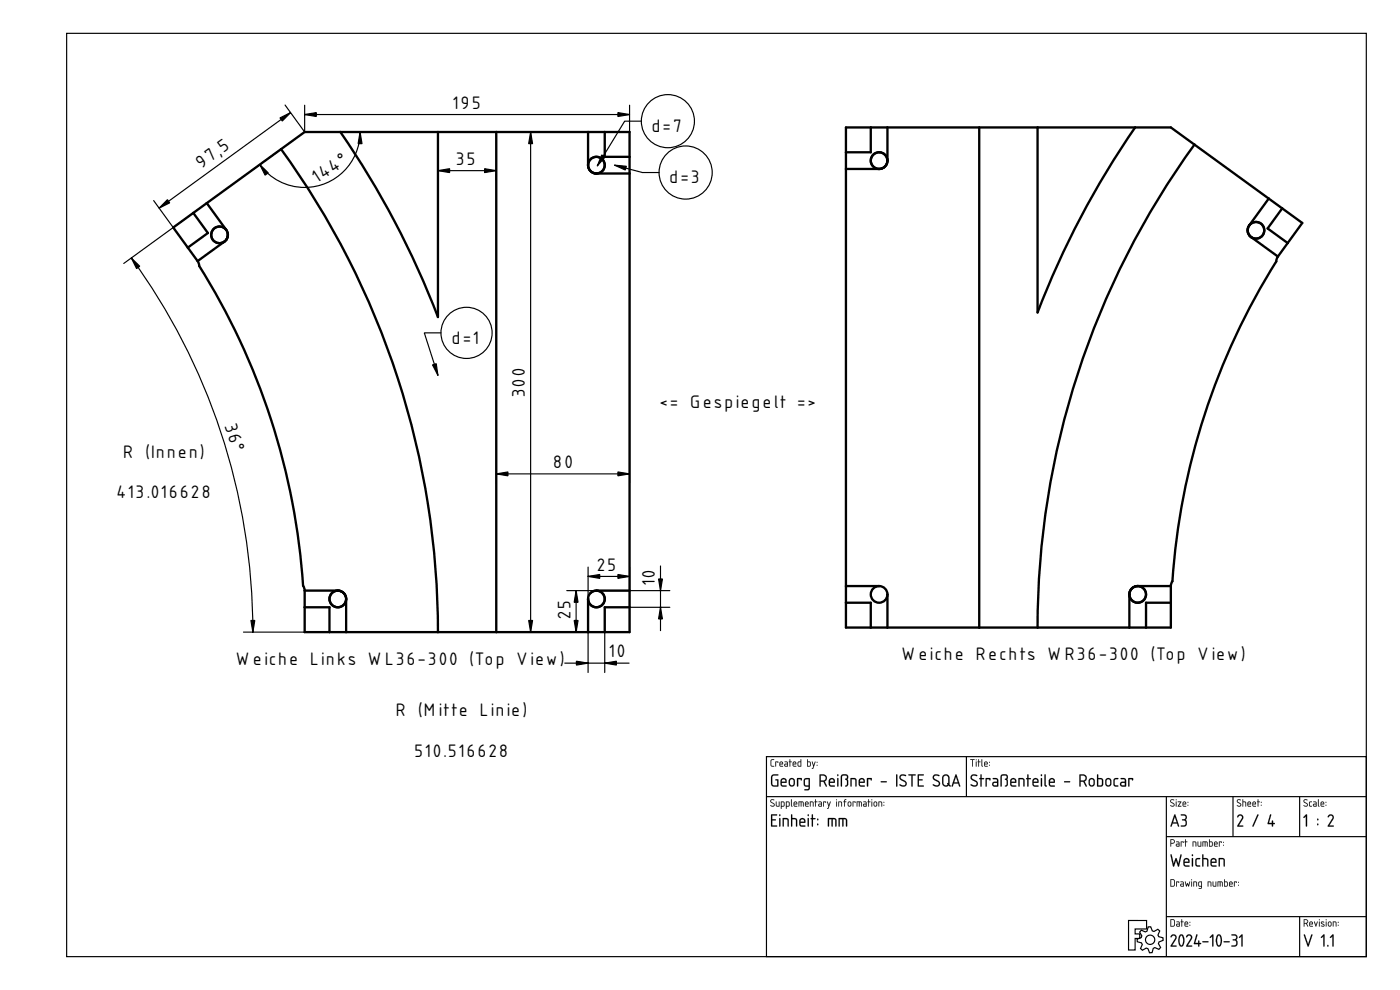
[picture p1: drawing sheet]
<svg xmlns="http://www.w3.org/2000/svg" width="420mm" height="297mm" viewBox="0 0 420 297" stroke-linecap="round" stroke-linejoin="round" font-family="sans-serif">
<defs><g id="words">
<g font-size="6.7">
<text x="136" y="32.7">195</text>
<text x="195.6" y="39.6">d=7</text>
<text x="60.5" y="50.7" transform="rotate(-36 60.5 50.7)">97,5</text>
<text x="136.9" y="49.5">35</text>
<text x="95.2" y="54.9" transform="rotate(-33 95.2 54.9)">144°</text>
<text x="200.9" y="55">d=3</text>
<text x="135.6" y="103.1">d=1</text>
<text x="157.5" y="119.2" transform="rotate(-90 157.5 119.2)">300</text>
<text x="198" y="122.5">&lt;= Gespiegelt =&gt;</text>
<text x="67.4" y="127.7" transform="rotate(72 67.4 127.7)">36°</text>
<text x="37" y="137.4">R (Innen)</text>
<text x="166" y="140.5">80</text>
<text x="35.1" y="149.5">413.016628</text>
<text x="179.2" y="171.2">25</text>
<text x="196.5" y="175.7" transform="rotate(-90 196.5 175.7)">10</text>
<text x="171.2" y="185.9" transform="rotate(-90 171.2 185.9)">25</text>
<text x="183" y="197.3">10</text>
<text x="70.9" y="199.5">W eiche Links W L36-300 (Top View)</text>
<text x="270.7" y="198.1">W eiche Rechts W R36-300 (Top View)</text>
<text x="118.8" y="214.9">R (Mitte Linie)</text>
<text x="124.4" y="227">510.516628</text>
</g>
</g></defs>
<g fill="none" stroke="#000" stroke-width=".35">
<path d="M20 10h390v277h-390zM230 227h180v60h-180zM230 239h180M290 227v12M350 239v48M370 239v12M390 239v12M350 251h60M338.7 276.2h5.4v2.5h-3.4v1.5h1.4v1.4h-1.4v3.4h-2zM342.5 279.1l1.2 .5 .5-.2 .4-1.3h.7l.5 1.2 .5 .2 1.2-.7 .5 .5-.5 1.2 .2 .5 1.3 .4 .1 .7-1.3 .5-.1 .5 .6 1.2-.5 .6-1.2-.6-.5 .2-.3 1.3-.8 .1-.5-1.3-.5-.1-1.1 .6-.6-.5 .5-1.2-.2-.5-1.3-.3v-.8l1.2-.5 .2-.5-.7-1.1zM350 275h60M390 275v12"/>
<circle cx="345.2" cy="282" r="1.4"/>
</g>
<g fill="#000">
<path d="M231.4 228l.9-.2-.8 .4v1.3l.1 .3h.6l.1 .2h-.7l-.3-.3zM232.7 228.5l.9 .1-.1 .3-.1-.2h-.5l-.1 1.3zM234.2 228.8l-.1 .3h.7l-.2-.4zM234.1 228.6a.55 .55 0 0 1 .7 0 .55 .55 0 0 1 .1 .7h-.8l.1 .5 .8 .1-.7 .1a.91 .91 0 0 1-.2-1.4zM235.6 229.4l.1 .4h.5v-.5zM235.5 228.5h.7l.3 .4-.1 1.1h-.6a.44 .44 0 0 1-.4-.4 .44 .44 0 0 1 .4-.5h.4v-.3zM237 227.8l.2 .1v.6l.4 .1-.4 .1-.1 1.3-.1-1.3-.3-.1 .3-.1zM238.2 228.8l-.1 .3h.7l-.2-.4zM238.1 228.6a.55 .55 0 0 1 .7 0 .55 .55 0 0 1 .1 .7h-.8l.1 .5 .8 .1-.7 .1a.91 .91 0 0 1-.2-1.4zM239.7 228.7l-.1 .1a.63 .63 0 0 0 0 .7 .63 .63 0 0 0 .7 .3v-1.1zM239.5 228.6l.8-.1v-.6l.1-.1v2.2h-.8l-.2-.2zM242.4 228.7v1.1h.6l.1-1zM242.2 227.8l.2 .1v.6h.7l.2 .3v.8l-.3 .4-.8-.1zM243.7 228.5l.5 1.1 .3-1h.2l-.7 2.1-.4-.1 .5-.7zM245.1 229.5l.2 .2zM245.1 228.6l.2 .3z"/>
<path d="M231.4 227.9l.9-.1v.2l-.8 .1v1.4l.1 .2 .7 .1v.2h-.7l-.3-.3zM231.4 228l-.1 1.7 .3 .3h.7l-.7-.2-.2-.3 .1-1.3 .8-.4zM232.7 228.5l.9 .1-.1 .3-.1-.2h-.5l-.1 1.3zM232.7 228.5l.1 1.5 .1-1.3h.5l.1 .2 .1-.3zM234.2 228.8l-.1 .3h.7l-.2-.4zM234.2 228.8l.4-.1 .2 .5h-.7zM234.1 228.6a.56 .56 0 0 1 .7 0 .56 .56 0 0 1 .1 .8l-.8-.1 .1 .4 .8 .2-.7 .1a.92 .92 0 0 1-.2-1.4zM234.1 228.6l-.2 .4 .1 .9 1 .1-.8-.2-.1-.3v-.2h.9l-.1-.6-.4-.2zM235.6 229.4v.3l.6 .1v-.5zM235.6 229.4l.7-.1v.5h-.7zM235.5 228.5h.7l.2 .2v1.3h-.8l-.2-.2 .1-.5 .7-.2v-.3l-.7-.1zM235.5 228.5l.7 .2 .1 .5-.8 .1v.6l.9 .1v-1.2l-.2-.3zM237 227.8l.2 .1v.6l.4 .1-.4 .1-.1 1.3-.1-1.3-.3-.1 .3-.1zM237 227.8v.7l-.2 .1 .2 .1 .1 1.3 .1-1.3 .4-.1-.4-.1zM238.2 228.8l-.1 .3h.7l-.2-.4zM238.2 228.8l.4-.1 .2 .5h-.7zM238.1 228.6a.56 .56 0 0 1 .7 0 .56 .56 0 0 1 .1 .8l-.8-.1 .1 .4 .8 .2-.7 .1a.92 .92 0 0 1-.2-1.4zM238.1 228.6l-.2 .4 .1 .9 .9 .1-.7-.2-.1-.3v-.2h.8l-.1-.6-.4-.2zM239.7 228.7l-.1 1 .7 .1v-1.1zM239.7 228.7h.6v1.1l-.7-.1zM239.5 228.6l.8-.1-.1-.6 .2-.1v2.2l-.9-.1zM239.5 228.6v1.3l.9 .1v-2.2l-.1 .7zM242.4 228.7v1.1l.6-.1a.7 .7 0 0 0-.1-1zM242.4 228.7l.7 .1-.1 1h-.6zM242.2 227.8l.2 .1v.6h.7l.2 .2v1.1l-.3 .2-.8-.1zM242.2 227.8v2.1l.8 .1 .3-.4v-.8l-.2-.3h-.7zM243.7 228.5l.2 .1 .3 1 .3-1h.3l-.8 2.1-.4-.1 .3-.1 .2-.6zM243.7 228.5l.4 1.4-.2 .6-.2 .1 .3 .1 .7-2.1h-.2l-.3 1zM245.1 229.5h.2v.3l-.2-.1zM245.1 229.5l.1 .3zM245.1 228.6h.2v.3h-.2zM245.1 228.6l.2 .2z"/>
<path d="M231.7 232.6l.6-.3 1.3 .1-.2 .3-1.4 .1-.2 .5v1.9l.3 .4 1.1 .1v-1.5l-.5-.2 .2-.2 .7 .1v2.1h-1.6l-.5-.4-.1-2.4zM231.7 232.6l-.3 .6 .1 2.4 .5 .4 1.5-.1v-2l-.8 .1 .6 .1v1.6l-1.2-.1-.4-.4v-1.9l.3-.6h1.4l.1-.3h-1.2zM234.7 234l-.1 .6h1.1a.55 .55 0 0 0-.3-.7 .55 .55 0 0 0-.7 .1zM234.7 234l.8-.1 .3 .7h-1.2zM234.5 233.6l.1 .1a.93 .93 0 0 1 1.2 0 .93 .93 0 0 1 .1 1.2h-1.3l.2 .7h1.1l.2 .2-.2 .3h-.9a.92 .92 0 0 1-.8-1.3l.1-.7zM234.6 233.7l-.3 .6 .2 1.5 .5 .2h1v-.3l-1.2-.1-.2-.4v-.3l1.4-.1-.2-1.1-.6-.2zM237.3 233.9l-.2 1.2 .2 .5a.56 .56 0 0 0 .9-.6l-.2-1zM237.2 233.9l.4-.1 .5 .3 .1 .9-.2 .6a.57 .57 0 0 1-.6 0 .57 .57 0 0 1-.4-.5zM237 233.6h.1a.92 .92 0 0 1 .9-.1 .92 .92 0 0 1 .6 .8v.8a.94 .94 0 0 1-.6 .9 .94 .94 0 0 1-1-.2l-.3-.7a1.39 1.39 0 0 1 .3-1.5zM237.1 233.7l-.3 .4-.1 1a.92 .92 0 0 0 .6 .8 .92 .92 0 0 0 1-.1l.2-.7-.1-1.2-.5-.4zM239.2 233.5l1.3-.1 .2 .2-.2 .6-.2-.4h-.8l.1 2-.2 .2a3.6 3.6 0 0 1-.2-2.5zM239.2 233.5l.2 2.5 .1-.2v-2h.8l.2 .3 .1-.5zM241.7 233.9l-.1 1.5 .2 .2 .9 .1v-1.9zM241.7 233.9l1-.1v1.9l-1-.1zM241.4 233.6a1.6 1.6 0 0 1 1.7 0v2.9a1.02 1.02 0 0 1-1.7 .5l.2-.2 .9-.1 .2-.6a1.09 1.09 0 0 1-1.3-.2 1.09 1.09 0 0 1-.2-1.3zM241.4 233.7l-.2 .5 .2 1.6 1.3 .2a.73 .73 0 0 1-.3 .8 .73 .73 0 0 1-.8 0l-.1 .3h.9l.5-.3 .1-3.2-1-.1zM246.3 232.7v1.5a.93 .93 0 0 0 1.1-.1 .93 .93 0 0 0 .3-1l-.4-.3zM246.3 232.7h1l.3 .2a.67 .67 0 0 1 0 1l-.3 .3h-1zM246 232.4l.1-.1a1.74 1.74 0 0 1 1.8 .4 1.1 1.1 0 0 1-.4 1.8l.6 1.5-.3-.1-.7-1.3h-.8v1.2l-.3 .2zM246 232.4v3.6l.3-.2v-1.3h.8l.7 1.4 .3 .1-.6-1.6 .5-.4a1.06 1.06 0 0 0-.9-1.6zM249.2 234l-.1 .6h1.1a.55 .55 0 0 0-.3-.7 .55 .55 0 0 0-.7 .1zM249.2 234l.8-.1 .2 .7h-1.1zM249 233.6v.1a.93 .93 0 0 1 1.3 0 .93 .93 0 0 1 .1 1.2h-1.3l.2 .7h1.1l.2 .2-.2 .3h-.9a.92 .92 0 0 1-.8-1.3v-.7zM249.1 233.7l-.4 .6 .2 1.5 .6 .2h1v-.3l-1.3-.1-.1-.4v-.3l1.4-.1-.2-1.1-.6-.2zM251.3 233.5l.3 .1v2.2l-.2 .2-.2-.2zM251.3 233.5l.1 2.5 .2-2.4zM251.2 232.6a.26 .26 0 0 1 .5 0 .26 .26 0 0 1-.5 0zM251.3 232.4v.4h.2v-.4zM252.6 232.5l1.2-.2 .6 .3a.91 .91 0 0 1-.1 1.2l.2 .3 .1 1.2a.57 .57 0 0 1-.3 .6 .57 .57 0 0 1-.7-.1l.5-.4v-1.3l-.5-.3 .5-.3v-.6l-.3-.2-1 .1-.1 3-.2 .2-.2-.2v-2.8zM252.6 232.5l-.2 .5 .1 3 .2-3.1 .2-.2h.9a.58 .58 0 0 1 .4 .6 .58 .58 0 0 1-.5 .5l.5 .6v1l-.5 .5 .7-.2 .1-1.3a.65 .65 0 0 1 0-1.1l-.1-.6-.4-.3zM255.3 233.5l1.2-.1 .6 .7v1.7l-.2 .2-.2-.2v-1.8l-1.1-.2v2l-.2 .2a3.7 3.7 0 0 1-.1-2.5zM255.3 233.5v2.4l.2-.1v-2h.9l.3 .2 .2 2 .1-.9a1.11 1.11 0 0 0-.7-1.6zM258.2 234l-.1 .6h1.1a.55 .55 0 0 0-.3-.7 .55 .55 0 0 0-.7 .1zM258.2 234l.8-.1 .2 .7h-1.2zM258 233.6v.1a.93 .93 0 0 1 1.3 0 .93 .93 0 0 1 .1 1.2h-1.3l.1 .7h1.1l.3 .2-.3 .3h-.9a.92 .92 0 0 1-.7-1.3v-.7zM258 233.7l-.3 .6 .2 1.5 .5 .2h1.1v-.3l-1.3-.1-.2-.4v-.3l1.5-.1-.2-1.1-.7-.2zM260.2 233.5l1.2-.1 .3 .2-.2 .6-.2-.4h-.8l.1 2-.3 .2a3.6 3.6 0 0 1-.1-2.5zM260.2 233.5l.1 2.5 .2-.2v-2h.8l.2 .3 .1-.5zM264.3 234.4h1.7l.2 .2-.2 .2h-1.5zM264.4 234.4l.1 .3 1.6-.1-.1-.2zM269 232.4l.3 .2v3.2l-.2 .3-.2-.3zM269 232.4v3.4l.1 .2 .2-.2v-3.2zM270.2 232.6l.4-.3 .9 .1 .4 .2v.2l-.2 .1a.71 .71 0 0 0-1-.2 .71 .71 0 0 0-.2 .9l1.1 .6a.93 .93 0 0 1 .2 1.6 1.25 1.25 0 0 1-1.9-.5l1.4 .3 .4-.5-.1-.4-1.6-.9-.1-.5zM270.2 232.6a.91 .91 0 0 0 .2 1.5l1 .5a.64 .64 0 0 1 .3 .9 .64 .64 0 0 1-1 .1l-.6-.3v.4a1.09 1.09 0 0 0 1.4 .3 1.09 1.09 0 0 0 .5-1.4l-1.6-.9-.2-.4 .5-.6 1.2 .1a1.09 1.09 0 0 0-1.7-.2zM272.6 232.4l2-.1 .2 .2-.2 .2h-.7v3.1l-.2 .3-.2-.3v-3.1h-.9zM272.7 232.4v.2l.9 .1 .1 3.3 .2-3.3 .9-.2zM275.5 232.4h1.7l-.1 .3h-1.3v1.1h.9l.2 .2-.2 .2h-.9v1.5l1.3-.1 .1 .4h-1.8zM275.5 232.4v3.6h1.7l-.1-.3h-1.4v-1.6l1.2-.1-1.2-.2v-1.1h1.4l.1-.3zM280.2 232.6l.4-.3 .9 .1 .4 .2v.2l-.2 .1a.71 .71 0 0 0-1-.2 .71 .71 0 0 0-.2 .9l1.1 .6a.93 .93 0 0 1 .2 1.6 1.25 1.25 0 0 1-1.9-.5l1.4 .3 .4-.5-.1-.4-1.6-.9-.1-.5zM280.2 232.6a.91 .91 0 0 0 .2 1.5l1 .5a.64 .64 0 0 1 .3 .9 .64 .64 0 0 1-1 .1l-.6-.3v.4a1.09 1.09 0 0 0 1.4 .3 1.09 1.09 0 0 0 .5-1.4l-1.6-.9-.1-.4 .4-.6 1.2 .1a1.09 1.09 0 0 0-1.7-.2zM283.4 232.9l-.3 .6 .1 1.6 .3 .4 .6 .1 .3-.2-.1-.4h.3l-.1-1.8-.5-.5zM283.4 232.8a.77 .77 0 0 1 .8-.1 .77 .77 0 0 1 .4 .7v1.7l-.2-.1-.1 .1 .2 .3a.75 .75 0 0 1-.9 .3 .75 .75 0 0 1-.5-.8v-1.7zM283.1 232.6a1.14 1.14 0 0 1 1.9 .8l-.1 1.9 .5 .5-.3 .2-.4-.4-.3 .3a1.02 1.02 0 0 1-1.3-.2l-.3-.5-.1-1.8zM283 232.8l-.2 2.1a1.08 1.08 0 0 0 .7 1 1.08 1.08 0 0 0 1.2-.3l.6 .4-.4-.7v-1.9l-.2-.7a1.18 1.18 0 0 0-1.7 .1zM286.8 232.4l.3 .1 1.1 3.2-.2 .4-.4-1h-1.4l-.3 .9-.3-.1zM286.8 232.4l-1.2 3.5h.4l.2-.8h1.4l.4 .9 .1-.2-1.1-3.3zM286.9 233.1l-.6 1.6h1.2zM286.9 233l.6 1.8h-1.2z"/>
<path d="M231.7 232.6l.6-.3 1.3 .1-.2 .3-1.4 .1-.3 .5 .1 1.9 .3 .4 1.1 .1v-1.5l-.5-.2 .2-.2 .7 .1-.1 2.1h-1.5l-.5-.4-.1-2.4zM234.7 234l-.1 .6h1.1a.58 .58 0 0 0-.2-.7 .58 .58 0 0 0-.8 .1zM234.6 233.7a.92 .92 0 0 1 1.2 0 .92 .92 0 0 1 .1 1.2h-1.3l.2 .7 1.3 .2-1.1 .2a.89 .89 0 0 1-.8-1.2l.1-.7zM237.3 233.9l-.2 1.2a.57 .57 0 0 0 .6 .6 .57 .57 0 0 0 .5-.7l-.2-1.1-.4-.1zM237.1 233.6a.92 .92 0 0 1 1.4 .7v.8a.91 .91 0 0 1-.9 .9 .91 .91 0 0 1-.9-.9l.1-1zM239.2 233.5l1.3-.1 .2 .2-.2 .6-.2-.4h-.8v2l-.1 .2-.2-.2zM241.7 233.9l-.1 1.5 .2 .2 .9 .1v-1.9zM241.4 233.7l.6-.3 1 .1v3a1 1 0 0 1-1.6 .5l1.1-.3 .2-.7a1.06 1.06 0 0 1-1.2-.1 1.06 1.06 0 0 1-.3-1.3zM246.3 232.7v1.5a.96 .96 0 0 0 1.1-.1 .96 .96 0 0 0 .3-1l-.4-.4zM246 232.4h.1a1.71 1.71 0 0 1 1.8 .4 1.12 1.12 0 0 1-.4 1.7l.6 1.5-.3-.1-.7-1.3h-.8v1.2l-.3 .2zM249.2 234l-.1 .6h1.1a.58 .58 0 0 0-.3-.7 .58 .58 0 0 0-.7 .1zM249 233.7a.92 .92 0 0 1 1.3 0 .92 .92 0 0 1 .1 1.2h-1.3l.2 .7 1.3 .2-1.1 .2a.89 .89 0 0 1-.8-1.2l.1-.7zM251.3 233.5l.3 .1v2.2l-.2 .2-.2-.2zM251.2 232.6a.25 .25 0 0 1 .5 0 .25 .25 0 0 1-.5 0zM252.6 232.5l1.2-.2a.85 .85 0 0 1 .7 .6 .85 .85 0 0 1-.2 .9l.2 .3v1.2a.55 .55 0 0 1-.2 .6 .55 .55 0 0 1-.7-.1l.6-.6v-.9l-.6-.5a.57 .57 0 0 0 .6-.5 .57 .57 0 0 0-.4-.6h-.9l-.2 .2v2.9l-.2 .2-.2-.2v-2.8zM255.3 233.5a1.44 1.44 0 0 1 1.7 .5l.1 1.8-.2 .2-.2-.2v-1.8l-.3-.2h-.8v2l-.2 .2-.2-.2zM258.2 234l-.1 .6h1.1a.58 .58 0 0 0-.3-.7 .58 .58 0 0 0-.7 .1zM258 233.7a.92 .92 0 0 1 1.2 0 .92 .92 0 0 1 .2 1.2h-1.3l.1 .7 1.3 .2-1.1 .2a.89 .89 0 0 1-.7-1.2v-.7zM260.2 233.5l1.2-.1 .3 .2-.2 .6-.2-.4h-.8v2l-.2 .2-.1-.2zM264.4 234.4h1.6l.1 .2-1.6 .1zM269 232.4l.3 .2v3.2l-.2 .2-.2-.2zM270.2 232.6a1.41 1.41 0 0 1 1.7 .1l-.2 .2a.73 .73 0 0 0-1-.2 .73 .73 0 0 0-.3 .9l1.1 .6a1.02 1.02 0 0 1 .4 1.6 1.02 1.02 0 0 1-1.6 0l-.4-.2 .2-.3a.88 .88 0 0 0 1 .4 .88 .88 0 0 0 .6-.8l-1.7-1.2-.1-.4zM272.7 232.4l1.9-.1 .2 .2-.9 .2v3.1l-.2 .2-.2-.2v-3.1l-.8-.1zM275.5 232.4h1.7l-.1 .3h-1.3v1.1l1.1 .2-1.1 .2v1.5h1.3l.1 .3h-1.7zM280.2 232.6a1.41 1.41 0 0 1 1.7 .1l-.2 .2a.73 .73 0 0 0-1-.2 .73 .73 0 0 0-.3 .9l1.2 .6a1.02 1.02 0 0 1 .3 1.6 1.02 1.02 0 0 1-1.6 0l-.3-.2 .1-.3a.88 .88 0 0 0 1 .4 .88 .88 0 0 0 .6-.8l-1.7-1.2-.1-.4zM283.4 232.9l-.3 .3v1.7a.75 .75 0 0 0 .5 .7 .75 .75 0 0 0 .8-.2l-.2-.3 .2-.2 .2 .1v-1.6a.74 .74 0 0 0-.4-.6 .74 .74 0 0 0-.8 .1zM283.1 232.6a1.11 1.11 0 0 1 1.9 .8l-.1 1.9 .4 .7-.6-.4a1.11 1.11 0 0 1-1.2 .4 1.11 1.11 0 0 1-.8-1.1l.1-1.7zM286.8 232.4l.3 .1 1.1 3.3-.2 .2-.4-.9h-1.4l-.3 .9-.3-.1zM286.9 233.1l-.6 1.6h1.2z"/>
<path d="M291.2 227.8l1.3 .1-.6 .1-.1 2-.1-2h-.5zM291.2 227.8l.5 .2 .1 2 .1-2 .6-.1zM292.9 228.5l.2 .1-.1 1.4zM292.9 228.5l.1 1.5 .1-1.4zM292.8 228a.2 .2 0 0 1 .4 0 .2 .2 0 0 1-.4 0zM292.9 227.8l.1 .3zM293.6 227.8l.2 .1v.6l.5 .1-.5 .1-.1 1.3-.1-1.3-.2-.1 .2-.1zM293.6 227.8v.7l-.2 .1 .2 .1 .1 1.3 .1-1.3 .5-.1-.5-.1zM294.6 227.8l.2 .1 .1 2.1-.4-.3zM294.6 227.8v1.9l.3 .3zM295.6 228.8v.3h.6l-.2-.4zM295.6 228.8l.4-.1 .2 .5h-.7zM295.5 228.6a.56 .56 0 0 1 .8 0 .56 .56 0 0 1 0 .8l-.8-.1 .1 .4 .9 .2-.7 .1a.92 .92 0 0 1-.3-1.4zM295.5 228.6l-.2 .4 .2 .9 .9 .1-.8-.2-.1-.3v-.2h.9l-.1-.6-.4-.2zM296.9 229.5h.2v.3l-.2-.1zM296.9 229.5l.1 .3zM296.9 228.6h.2v.3h-.2zM296.9 228.6l.1 .2z"/>
<path d="M291.2 227.8l1.3 .1-.6 .1-.1 2-.1-2h-.5zM292.9 228.5l.2 .1-.1 1.4zM292.9 228a.14 .14 0 0 1 .2 0 .14 .14 0 0 1-.2 0zM293.6 227.8l.2 .1v.6l.5 .1-.5 .1-.1 1.3-.1-1.3-.2-.1 .2-.1zM294.6 227.8l.2 .1 .1 2.1-.3-.3zM295.6 228.8v.3h.6l-.2-.4zM295.5 228.6a.55 .55 0 0 1 .8 0 .55 .55 0 0 1 0 .7h-.8l.2 .5 .7 .1-.6 .1a.91 .91 0 0 1-.3-1.4zM296.9 229.5l.1 .2zM296.9 228.6l.1 .3z"/>
<path d="M291.5 232.6l.4-.3 .9 .1 .5 .2v.2l-.3 .1a.71 .71 0 0 0-.9-.2 .71 .71 0 0 0-.3 .9l1.1 .6a.93 .93 0 0 1 .3 1.6 1.25 1.25 0 0 1-1.9-.5l1.4 .3 .4-.5-.2-.4-1.5-.9-.1-.5zM291.6 232.6a.91 .91 0 0 0 .2 1.5l1 .5a.64 .64 0 0 1 .2 .9 .64 .64 0 0 1-1 .1l-.5-.3-.1 .4a1.09 1.09 0 0 0 1.4 .3 1.09 1.09 0 0 0 .5-1.4l-1.5-.9-.2-.4 .4-.6 1.2 .1a1.09 1.09 0 0 0-1.6-.2zM294.3 232.4l.3 .1v1l.6-.1 .2 .2-.8 .2v2l-.2 .3-.2-.3v-2l-.3-.2 .3-.1zM294.3 232.4v1.1l-.4 .1 .4 .2 .1 2.2 .2-2.2 .7-.2-.7-.1v-1zM295.8 233.5l1.3-.1 .2 .2-.2 .6-.2-.4h-.8l.1 2-.2 .2a3.6 3.6 0 0 1-.2-2.5zM295.9 233.5l.1 2.5 .1-.2v-2h.8l.2 .3 .1-.5zM298.2 235v.6l1 .1v-.8zM298.2 235l1-.1v.8l-1-.1zM298 233.5l1.1-.1 .5 .6v1.9l-1.1 .2a.75 .75 0 0 1-.7-.5 .75 .75 0 0 1 .2-.8l.3-.3h.9l-.1-.6-1.1-.1zM298 233.5v.2l1.2 .3v.6h-.7a.73 .73 0 0 0-.7 .4 .73 .73 0 0 0 .2 .8l1.4 .2 .2-.2-.1-2-.4-.3zM300.5 232.5l1.2-.2 .6 .3a.91 .91 0 0 1-.1 1.2l.3 .3v1.2a.57 .57 0 0 1-.3 .6 .57 .57 0 0 1-.6-.1l.5-.4-.1-1.3-.4-.3 .4-.3 .1-.6-.3-.2-1.1 .1v3l-.2 .2-.3-.2v-2.8zM300.5 232.5l-.2 .5 .2 3 .1-3.1 .3-.2h.9a.58 .58 0 0 1 .3 .6 .58 .58 0 0 1-.5 .5l.6 .6-.1 1-.5 .5 .8-.2 .1-1.3a.65 .65 0 0 1 0-1.1l-.1-.6-.5-.3zM303.7 234l-.2 .6h1.1a.55 .55 0 0 0-.2-.7 .55 .55 0 0 0-.7 .1zM303.6 234l.8-.1 .3 .7h-1.2zM303.5 233.6v.1a.93 .93 0 0 1 1.2 0 .93 .93 0 0 1 .1 1.2h-1.3l.2 .7h1.1l.2 .2-.2 .3h-.9a.92 .92 0 0 1-.8-1.3l.1-.7zM303.5 233.7l-.3 .6 .2 1.5 .5 .2h1v-.3l-1.2-.1-.2-.4v-.3l1.4-.1-.1-1.1-.7-.2zM305.7 233.5l1.3-.1 .5 .7v1.7l-.2 .2-.2-.2v-1.8l-1.1-.2v2l-.2 .2a3.7 3.7 0 0 1-.1-2.5zM305.7 233.5v2.4l.3-.1v-2h.8l.3 .2 .2 2 .2-.9a1.11 1.11 0 0 0-.7-1.6zM308.3 232.4l.4 .1-.1 1 .6-.1 .2 .2-.7 .2v2l-.2 .3-.2-.3v-2l-.4-.2 .4-.1zM308.4 232.4l-.1 1.1-.3 .1 .3 .2 .2 2.2 .2-.2-.1-2 .8-.2-.8-.1 .1-1zM310.3 234l-.1 .6h1.1a.55 .55 0 0 0-.2-.7 .55 .55 0 0 0-.7 .1zM310.3 234l.8-.1 .3 .7h-1.2zM310.1 233.6l.1 .1a.93 .93 0 0 1 1.2 0 .93 .93 0 0 1 .1 1.2h-1.3v.3l.2 .4 1.3 .1v.3l-1.1 .1-.6-.3-.2-1.5zM310.2 233.7l-.3 .6 .2 1.5 .5 .2h1v-.3l-1.2-.1-.2-.4v-.3l1.4-.1-.1-1.1-.7-.2zM312.4 233.5l.4 .1v2.2l-.2 .2-.3-.2zM312.4 233.5l.2 2.5 .1-2.4zM312.3 232.6a.3 .3 0 0 1 .6 0 .3 .3 0 0 1-.6 0zM312.4 232.4v.4h.3v-.4zM313.5 232.4l.3 .1v2.9l.4 .3a.39 .39 0 0 1-.6 .3 .39 .39 0 0 1-.2-.5zM313.5 232.4v3.1l.1 .4 .4 .1 .2-.2-.4-.4v-2.9zM315.2 234l-.1 .6h1.1a.55 .55 0 0 0-.2-.7 .55 .55 0 0 0-.7 .1zM315.2 234l.8-.1 .3 .7h-1.2zM315.1 233.6v.1a.93 .93 0 0 1 1.2 0 .93 .93 0 0 1 .1 1.2h-1.3v.3l.2 .4 1.3 .1v.3l-1.1 .1-.6-.3-.2-1.5zM315.1 233.7l-.3 .6 .2 1.5 .5 .2h1v-.3l-1.2-.1-.2-.4v-.3l1.4-.1-.1-1.1-.7-.2zM319.4 234.4h1.6l.2 .2-.2 .2h-1.5zM319.4 234.4l.1 .3 1.6-.1-.1-.2zM324.3 232.7v1.5a1 1 0 0 0 1.4-1.1l-.4-.3zM324.3 232.7h1l.3 .2a.67 .67 0 0 1 0 1l-.3 .3h-1zM324 232.4l.1-.1a1.74 1.74 0 0 1 1.8 .4 1.1 1.1 0 0 1-.4 1.8l.6 1.5-.3-.1-.7-1.3h-.8v1.2l-.3 .2zM324 232.4v3.6l.3-.2v-1.3h.8l.7 1.4 .3 .1-.7-1.6 .6-.4a1.06 1.06 0 0 0-.9-1.6zM327.3 233.9l-.2 1.2 .2 .5a.56 .56 0 0 0 .9-.6l-.2-1zM327.2 233.9l.4-.1 .5 .3 .1 .9-.2 .6a.55 .55 0 0 1-.6 0 .55 .55 0 0 1-.3-.5zM327 233.6a.94 .94 0 0 1 1.6 .7v.8a.94 .94 0 0 1-.6 .9 .94 .94 0 0 1-1-.2l-.3-.7a1.38 1.38 0 0 1 .3-1.5zM327.1 233.7l-.3 .4-.1 1a.92 .92 0 0 0 .6 .8 .92 .92 0 0 0 1-.1l.2-.7-.1-1.2-.5-.4zM329.6 233.8v1.9l.7-.1a1.22 1.22 0 0 0 .3-1.7zM329.6 233.8h.7a1.1 1.1 0 0 1 .4 1.4l-.2 .4-.9 .1zM329.3 232.4l.3 .1v.9h1l.4 .4 .1 1.7-.4 .5h-1.2l-.3-.2zM329.3 232.4v3.4l1.4 .1 .4-.6-.1-1.4-.4-.4h-1v-1zM332.2 233.9l-.1 1.2 .2 .5a.56 .56 0 0 0 .9-.6l-.2-1zM332.2 233.9l.4-.1 .5 .3 .1 .9-.3 .6a.57 .57 0 0 1-.6 0 .57 .57 0 0 1-.3-.5zM332 233.6a.92 .92 0 0 1 1-.1 .92 .92 0 0 1 .6 .8v.8a.94 .94 0 0 1-.6 .9 .94 .94 0 0 1-1-.2l-.3-.7a1.39 1.39 0 0 1 .3-1.5zM332.1 233.7l-.3 .4-.1 1a.92 .92 0 0 0 .6 .8 .92 .92 0 0 0 .9-.1l.3-.7-.1-1.2-.6-.4zM334.3 233.6l1.1-.2 .2 .4a.76 .76 0 0 0-.9 .1 .76 .76 0 0 0-.2 .9l.1 .6 1 .3-.2 .3a1.02 1.02 0 0 1-1.1-.2 1.02 1.02 0 0 1-.2-1.1zM334.4 233.7l-.2 .5 .2 1.6 1 .2 .2-.3a1.01 1.01 0 0 1-1.2-1 1.01 1.01 0 0 1 1.2-1v-.2l-.7-.1zM336.6 235v.6l1 .1v-.8zM336.6 235l1-.1v.8l-1-.1zM336.3 233.5l1.2-.1 .5 .6v1.9l-1.2 .2a.75 .75 0 0 1-.7-.5 .75 .75 0 0 1 .2-.8l.3-.3h1l-.1-.6-1.2-.1zM336.4 233.5v.2l1.2 .3v.6h-.8a.73 .73 0 0 0-.6 .4 .73 .73 0 0 0 .1 .8l1.4 .2 .2-.2-.1-2-.4-.3zM338.6 233.5l1.3-.1 .2 .2-.2 .6-.2-.4h-.7v2l-.2 .2a3.6 3.6 0 0 1-.2-2.5zM338.7 233.5l.1 2.5 .1-.2v-2h.8l.2 .3 .1-.5z"/>
<path d="M291.5 232.6a1.41 1.41 0 0 1 1.8 .1l-.3 .2a.73 .73 0 0 0-.9-.2 .73 .73 0 0 0-.3 .9l1.1 .6a1.02 1.02 0 0 1 .3 1.6 1.02 1.02 0 0 1-1.5 0l-.4-.2 .2-.3a.88 .88 0 0 0 .9 .4 .88 .88 0 0 0 .7-.8l-1.7-1.2-.1-.4zM294.3 232.4l.3 .1v1l.7 .1-.7 .2v2l-.2 .2-.2-.2v-2l-.3-.2 .3-.1zM295.8 233.5l1.3-.1 .2 .2-.2 .6-.2-.4h-.8v2l-.1 .2-.2-.2zM298.2 235l-.1 .4 .2 .2 .9 .1v-.8zM298 233.5h1.1l.5 .5v1.9l-1.1 .1a.74 .74 0 0 1-.8-.7 .74 .74 0 0 1 .8-.8h.7v-.5l-1.2-.3zM300.5 232.5l1.2-.2a.85 .85 0 0 1 .8 .6 .85 .85 0 0 1-.3 .9l.2 .3 .1 1.2a.55 .55 0 0 1-.3 .6 .55 .55 0 0 1-.6-.1l.5-.6v-.9l-.5-.5a.57 .57 0 0 0 .5-.5 .57 .57 0 0 0-.3-.6h-.9l-.2 .2-.1 2.9-.1 .2-.2-.2v-2.8zM303.7 234l-.2 .6h1.2a.58 .58 0 0 0-.3-.7 .58 .58 0 0 0-.7 .1zM303.5 233.7a.92 .92 0 0 1 1.2 0 .92 .92 0 0 1 .1 1.2h-1.3l.2 .7 1.3 .2-1.1 .2a.89 .89 0 0 1-.7-1.2v-.7zM305.7 233.5a1.44 1.44 0 0 1 1.8 .5v1.8l-.2 .2-.2-.2v-1.8l-.3-.2h-.8v2l-.2 .2-.2-.2zM308.4 232.4l.3 .1v1l.7 .1-.7 .2v2l-.2 .2-.2-.2v-2l-.4-.2 .4-.1zM310.3 234l-.1 .6h1.1a.58 .58 0 0 0-.2-.7 .58 .58 0 0 0-.8 .1zM310.2 233.7a.92 .92 0 0 1 1.2 0 .92 .92 0 0 1 .1 1.2h-1.3l.2 .7 1.3 .2-1.1 .2a.89 .89 0 0 1-.8-1.2l.1-.7zM312.4 233.5l.3 .1v2.2l-.1 .2-.2-.2zM312.4 232.6a.24 .24 0 0 1 .4 0 .24 .24 0 0 1-.4 0zM313.5 232.4l.3 .1v2.9l.3 .3a.37 .37 0 0 1-.5 .3 .37 .37 0 0 1-.1-.5zM315.2 234l-.1 .6h1.1a.58 .58 0 0 0-.2-.7 .58 .58 0 0 0-.8 .1zM315.1 233.7a.92 .92 0 0 1 1.2 0 .92 .92 0 0 1 .1 1.2h-1.3l.2 .7 1.3 .2-1.1 .2a.89 .89 0 0 1-.7-1.2v-.7zM319.4 234.4h1.6l.2 .2-1.7 .1zM324.3 232.7v1.5a.96 .96 0 0 0 1.1-.1 .96 .96 0 0 0 .3-1l-.4-.4zM324 232.4h.1a1.71 1.71 0 0 1 1.8 .4 1.12 1.12 0 0 1-.4 1.7l.6 1.5-.3-.1-.7-1.3h-.8v1.2l-.3 .2zM327.3 233.9l-.2 1.2a.57 .57 0 0 0 .6 .6 .57 .57 0 0 0 .5-.7l-.2-1.1-.4-.1zM327.1 233.6a.92 .92 0 0 1 1.4 .7v.8a.91 .91 0 0 1-.9 .9 .91 .91 0 0 1-.9-.9l.1-1zM329.6 233.8v1.9h.7a1.24 1.24 0 0 0 .3-1.8zM329.3 232.4l.3 .1v.9l1 .1 .4 .4v1.6l-.3 .4-1.2 .1-.3-.2zM332.2 233.9l-.2 1.2a.57 .57 0 0 0 .7 .6 .57 .57 0 0 0 .5-.7l-.2-1.1-.4-.1zM332 233.6a.92 .92 0 0 1 1.5 .7v.8a.91 .91 0 0 1-.9 .9 .91 .91 0 0 1-.9-.9v-1zM334.4 233.7l1-.3 .2 .3a.77 .77 0 0 0-.9 .2 .77 .77 0 0 0-.2 .9l.1 .7 1 .2-.2 .3a.99 .99 0 0 1-1.1-.2 .99 .99 0 0 1-.1-1.1zM336.6 235l-.1 .4 .2 .2 .9 .1v-.8zM336.4 233.5h1l.5 .5v1.9l-1.1 .1a.74 .74 0 0 1-.7-.7 .74 .74 0 0 1 .7-.8h.8v-.5l-1.2-.3zM338.6 233.5l1.3-.1 .2 .2-.2 .6-.2-.4h-.7v2l-.2 .2-.2-.2z"/>
<path d="M231.3 240l.8-.2 .3 .2-.1 .1a.48 .48 0 0 0-.6-.1 .48 .48 0 0 0-.2 .5l1 .8-.2 .6a.59 .59 0 0 1-.6 .2 .59 .59 0 0 1-.4-.5l.7 .2 .3-.3-1.1-.9zM231.3 240l-.1 .6 .9 .5a.35 .35 0 0 1 .2 .4 .35 .35 0 0 1-.4 .3l-.6-.2v.2a.64 .64 0 0 0 1 .2 .64 .64 0 0 0-.2-1l-.7-.4v-.3l.3-.3 .6 .1a.65 .65 0 0 0-1-.1zM232.9 240.5l.2 .1v1.1l.6 .1v-1.2l.2-.1v1.5l-1-.1zM232.9 240.5l.1 1.4 .9 .1v-1.5l-.2 .1v1.2h-.4l-.3-.1zM234.6 240.7v1.1h.5l.1-1zM234.5 240.7l.7 .1-.1 1h-.6zM234.4 240.5h.8l.3 .4-.1 1-.8 .1-.2 .7zM234.4 240.5v2.1l.1-.6h.5a.81 .81 0 0 0 .5-1 .81 .81 0 0 0-1-.5zM236.1 240.7v1.1h.5l.1-1zM236.1 240.7l.7 .1-.2 1h-.5zM235.9 240.5h.8l.3 .4-.1 1-.8 .1-.1 .7zM235.9 240.5v2.1l.2-.6h.5a.81 .81 0 0 0 .4-1 .81 .81 0 0 0-1-.5zM237.4 239.8l.2 .1 .1 2.1-.3-.3zM237.4 239.9v1.8l.3 .3-.1-2.1zM238.5 240.8l-.1 .3h.7l-.2-.4zM238.4 240.8l.5-.1 .2 .5h-.7zM238.3 240.6h.1a.56 .56 0 0 1 .7 0 .56 .56 0 0 1 .1 .8l-.8-.1v.4l.9 .2-.7 .1a.92 .92 0 0 1-.3-1.4zM238.4 240.6l-.2 .4 .1 .9 .9 .1-.7-.2-.1-.3v-.2h.8l-.1-.6-.4-.2zM239.7 240.5l1.4 .1 .1 1.4-.2-.1-.1-1.1-.4-.1-.1 1.3-.1-1.3h-.4v1.2l-.2 .1zM239.7 240.5v1.5l.1-1.3h.5l.1 1.3 .1-1.3h.4l.1 1.3 .2-.1a.91 .91 0 0 0-.8-1.4zM241.9 240.8l-.1 .3h.7l-.2-.4zM241.9 240.8l.4-.1 .2 .5h-.7zM241.8 240.6a.56 .56 0 0 1 .7 0 .56 .56 0 0 1 .1 .8l-.8-.1 .1 .4 .8 .2-.7 .1a.92 .92 0 0 1-.2-1.4zM241.8 240.6l-.2 .4 .1 .9 .9 .1-.7-.2-.1-.3v-.2h.8l-.1-.6-.4-.2zM243.1 240.5l1 .1v1.4l-.2-.1v-1.1l-.6-.1v1.2l-.2 .1zM243.1 240.5v1.5l.2-1.3 .6 .1 .2 1.2v-.7a.68 .68 0 0 0-.1-.7 .68 .68 0 0 0-.8-.1zM244.7 239.8l.2 .1v.6l.4 .1-.4 .1-.1 1.3-.1-1.3-.3-.1 .3-.1zM244.7 239.8v.7l-.2 .1 .2 .1 .1 1.3 .1-1.3 .4-.1-.4-.1zM245.8 241.4v.3l.6 .1v-.4zM245.8 241.4l.6-.1v.5h-.6zM245.7 240.5h.7l.2 .3v1.2h-.8l-.2-.2 .1-.5 .7-.2v-.3l-.7-.1zM245.7 240.5l.7 .2v.5l-.7 .1v.6l.9 .1v-1.2l-.2-.3zM247 240.5l.9 .1-.1 .3-.1-.2h-.5l-.1 1.3zM247.1 240.5v1.5l.1-1.3h.5l.1 .2 .1-.3zM248.2 240.5l.2 .1 .3 1 .4-1h.2l-.8 2.1-.3-.1 .3-.1 .1-.6zM248.2 240.5l.4 1.4-.4 .7 .3 .1 .8-2.1h-.2l-.4 1zM251 240.5l.2 .1-.1 1.4zM251 240.5l.1 1.5 .1-1.4zM251 240a.15 .15 0 0 1 .3 0 .15 .15 0 0 1-.3 0zM251 239.8l.1 .3zM251.6 240.5l1 .1 .1 1.4-.2-.1-.1-1.1-.6-.1v1.2l-.2 .1zM251.6 240.5v1.5l.2-1.3 .7 .1 .1 1.2 .1-.7a.68 .68 0 0 0-.2-.7 .68 .68 0 0 0-.8-.1zM253.4 239.9l.6-.1-.5 .7 .5 .1-.5 .1-.1 1.3-.1-1.3-.2-.1 .2-.1zM253.5 239.9l-.2 .6-.2 .1 .2 .1 .1 1.3 .1-1.3 .5-.1-.5-.1 .1-.3 .3-.4zM254.7 240.8v.8l.3 .2 .2-.2v-.7zM254.7 240.8l.6 .1v.7l-.2 .2-.5-.2zM254.6 240.6l.5-.1 .4 .3v.8l-.3 .4h-.5l-.3-.4zM254.3 241.2a.68 .68 0 0 0 1.3 0 .68 .68 0 0 0-1.3 0zM255.9 240.5l.9 .1-.1 .3-.2-.2h-.4l-.1 1.3zM255.9 240.5l.1 1.5 .1-1.3h.5l.1 .2 .1-.3zM257.1 240.5l1.4 .1 .1 1.4-.2-.1v-1.1l-.4-.1-.1 1.3-.1-1.3h-.5v1.2l-.2 .1zM257.1 240.5v1.5l.2-.1v-1.2h.5l.1 1.3 .1-1.3h.4l.1 1.3 .1-.1a.93 .93 0 0 0 0-1 .93 .93 0 0 0-1-.4zM259.3 241.4v.3l.6 .1v-.4zM259.2 241.4l.7-.1v.5h-.6zM259.1 240.5h.7l.3 .3-.1 1.2h-.8l-.2-.2 .1-.5 .8-.2-.1-.3-.7-.1zM259.1 240.5l.7 .2 .1 .5-.8 .1v.6l1 .1-.1-1.2-.2-.3zM260.6 239.8l.2 .1v.6l.5 .1-.5 .1-.1 1.3-.1-1.3-.2-.1 .2-.1zM260.6 239.8v.7l-.2 .1 .2 .1 .1 1.3 .1-1.3 .4-.1-.4-.1v-.6zM261.6 240.5l.2 .1-.2 1.4zM261.6 240.5v1.5l.1-1.4zM261.5 240a.15 .15 0 0 1 .3 0 .15 .15 0 0 1-.3 0zM261.6 239.8v.3zM262.5 240.8l-.1 .8 .4 .2 .2-.2v-.7zM262.5 240.8l.5 .1v.7l-.2 .2-.4-.2zM262.4 240.6l.5-.1 .3 .3 .1 .8-.4 .4h-.4l-.3-.4zM262 241.2a.7 .7 0 0 0 1.4 0 .7 .7 0 0 0-1.4 0zM263.7 240.5l.9 .1 .1 1.4-.2-.1v-1.1l-.7-.1 .1 1.2-.2 .1zM263.7 240.5v1.5l.1-1.3 .7 .1 .1 1.2 .1-1.1a.66 .66 0 0 0-.9-.4zM265.2 241.5h.2v.3h-.2zM265.2 241.5l.1 .2zM265.2 240.6h.2v.3h-.2zM265.2 240.6l.1 .3 .1-.2z"/>
<path d="M231.3 240a.53 .53 0 0 1 .6-.3 .53 .53 0 0 1 .4 .4 .49 .49 0 0 0-.6-.1 .49 .49 0 0 0-.3 .5l.7 .5a.59 .59 0 0 1 .1 .9 .59 .59 0 0 1-.9-.3 .44 .44 0 0 0 .7 .2 .44 .44 0 0 0 .1-.7l-.9-.5zM232.9 240.5l.1 .1 .1 1.1 .2 .1h.4v-1.2l.2-.1v1.5l-1-.1zM234.6 240.7v1.1h.5l.1-1zM234.4 240.5a.8 .8 0 0 1 1.1 .6 .8 .8 0 0 1-.9 .9l-.2 .7zM236.1 240.7v1.1h.5l.1-1zM235.9 240.5a.8 .8 0 0 1 1.1 .6 .8 .8 0 0 1-.9 .9l-.1 .7zM237.4 239.8l.2 .1 .1 2.1-.3-.3zM238.5 240.8l-.1 .3h.7l-.2-.4zM238.4 240.6a.55 .55 0 0 1 .7 0 .55 .55 0 0 1 .1 .7h-.8l.1 .5 .8 .1-.7 .1a.91 .91 0 0 1-.2-1.4zM239.7 240.5h1a1.06 1.06 0 0 1 .4 1.5l-.1-1.2-.3-.1h-.2l-.1 1.3-.1-1.3h-.4v1.2l-.2 .1zM241.9 240.8l-.1 .3h.7l-.2-.4zM241.8 240.6a.55 .55 0 0 1 .7 0 .55 .55 0 0 1 .1 .7h-.8l.1 .5 .8 .1-.7 .1a.91 .91 0 0 1-.2-1.4zM243.1 240.5a.71 .71 0 0 1 .8 0 .71 .71 0 0 1 .3 .8l-.1 .7-.2-1.2-.6-.1v1.2l-.2 .1zM244.7 239.8l.2 .1v.6l.4 .1-.4 .1-.1 1.3-.1-1.3-.3-.1 .3-.1zM245.8 241.4l.1 .4h.5v-.4zM245.7 240.5h.7l.2 .4v1.1h-.6a.44 .44 0 0 1-.5-.4 .44 .44 0 0 1 .5-.5h.4v-.3zM247.1 240.5l.8 .1-.1 .3-.1-.2h-.5l-.1 1.3zM248.2 240.5l.5 1.1 .4-1h.2l-.8 2.1-.3-.1 .4-.7zM251 240.5l.2 .1-.1 1.4zM251 240a.15 .15 0 0 1 .3 0 .15 .15 0 0 1-.3 0zM251.6 240.5a.71 .71 0 0 1 .9 0 .71 .71 0 0 1 .2 .8l-.1 .7-.1-1.2-.7-.1v1.2l-.2 .1zM253.5 239.9l.5-.1-.4 .4-.1 .3 .5 .1-.5 .1-.1 1.3-.1-1.3-.2-.1zM254.7 240.8l-.1 .7a.34 .34 0 0 0 .4 .3 .34 .34 0 0 0 .3-.4l-.1-.6zM254.6 240.6l.6-.1a.93 .93 0 0 1-.1 1.5h-.4a.96 .96 0 0 1-.1-1.4zM255.9 240.5l.9 .1-.1 .3-.2-.2h-.4l-.1 1.3zM257.1 240.5h1.1a1.06 1.06 0 0 1 .3 1.5l-.1-1.2-.2-.1h-.2l-.1 1.3-.1-1.3h-.5v1.2l-.2 .1zM259.3 241.4v.4h.6v-.4zM259.1 240.5h.7l.3 .4v1.1h-.7a.44 .44 0 0 1-.4-.4 .44 .44 0 0 1 .4-.5h.5v-.3zM260.6 239.8l.2 .1v.6l.4 .1-.4 .1-.1 1.3-.1-1.3-.2-.1 .2-.1zM261.6 240.5l.2 .1-.2 1.4zM261.5 240a.15 .15 0 0 1 .3 0 .15 .15 0 0 1-.3 0zM262.5 240.8l-.1 .7a.34 .34 0 0 0 .3 .3 .34 .34 0 0 0 .4-.4l-.2-.6zM262.4 240.6l.6-.1a.93 .93 0 0 1-.1 1.5h-.4a.96 .96 0 0 1-.1-1.4zM263.7 240.5a.71 .71 0 0 1 .8 0 .71 .71 0 0 1 .2 .8l-.1 .7-.1-1.2-.7-.1v1.2l-.1 .1zM265.2 241.5l.1 .2zM265.2 240.6l.2 .3z"/>
<path d="M231.4 244.4h1.8l-.2 .3h-1.3v1.1l1.2 .2-1.2 .2v1.5h1.3l.2 .3h-1.8zM233.9 245.5l.3 .1v2.2l-.2 .2-.2-.2zM233.8 244.6a.25 .25 0 0 1 .5 0 .25 .25 0 0 1-.5 0zM234.9 245.5a1.44 1.44 0 0 1 1.8 .5v1.8l-.2 .2-.1-.2-.1-1.8-.3-.2h-.8v2l-.1 .2-.2-.2zM237.4 244.4h.3l.1 1 .9 .1 .4 .3 .1 2.2-.3-.2-.1-1.8-.3-.2h-.7v2l-.4 .2zM240.4 246l-.2 .6h1.2a.58 .58 0 0 0-.3-.7 .58 .58 0 0 0-.7 .1zM240.2 245.7a.92 .92 0 0 1 1.2 0 .92 .92 0 0 1 .1 1.2h-1.3l.2 .7 1.3 .3-1.1 .1a.89 .89 0 0 1-.7-1.2v-.7zM242.4 245.5l.4 .1v2.2l-.2 .2-.2-.2zM242.4 244.6a.25 .25 0 0 1 .5 0 .25 .25 0 0 1-.5 0zM243.7 244.4l.3 .1v1l.7 .1-.7 .2v2l-.2 .2-.2-.2v-2l-.3-.2 .3-.1zM245.3 247.2h.2v.4h-.2zM245.3 245.7h.2v.4h-.2zM248.5 245.5l.2-.1a2.46 2.46 0 0 1 2.2 .4l.1 2.2-.3-.2-.1-1.9-.7-.1v2l-.2 .2-.1-.2v-2h-.8v2l-.2 .2-.1-.2zM251.7 245.5l.2-.1a2.46 2.46 0 0 1 2.2 .4l.1 2.2-.3-.2-.1-1.9-.7-.1v2l-.1 .2-.2-.2v-2h-.8v2l-.2 .2-.1-.2z"/>
<path d="M231.4 244.4h1.8l-.2 .3h-1.3v1.1h1l.2 .2-.2 .2h-1v1.5l1.3-.1 .2 .4h-1.8zM231.5 244.4l-.1 3.6h1.8l-.2-.3h-1.3v-1.6l1.1-.1-1.1-.2v-1.1h1.3l.2-.3zM233.9 245.5l.3 .1v2.2l-.2 .2-.2-.2zM233.9 245.5l.1 2.5 .2-2.4zM233.8 244.6a.26 .26 0 0 1 .5 0 .26 .26 0 0 1-.5 0zM233.9 244.4v.4h.2v-.4zM234.9 245.5l1.3-.1 .5 .7v1.7l-.2 .2-.2-.2v-1.8l-1.1-.2 .1 2-.2 .2a3.7 3.7 0 0 1-.2-2.5zM234.9 245.5v2.4l.3-.1v-2h.8l.4 .2 .1 2 .2-.9a1.11 1.11 0 0 0-.7-1.6zM237.4 244.4h.3l.1 1h.9l.5 .4v2.2l-.3-.2-.1-1.8-1-.2v2l-.4 .2zM237.5 244.4v3.5l.2-.1v-2h.8l.4 .2v1.8l.3 .1-.1-2.1-.4-.3h-1v-1.1zM240.4 246l-.2 .6h1.1a.55 .55 0 0 0-.2-.7 .55 .55 0 0 0-.7 .1zM240.3 246l.8-.1 .3 .7h-1.2zM240.2 245.6a.94 .94 0 0 1 1.2 .1 .94 .94 0 0 1 .1 1.2h-1.3l.2 .7h1.1l.2 .3-.2 .2h-.9a.92 .92 0 0 1-.8-1.3l.1-.7zM240.2 245.7l-.3 .6 .2 1.5 .5 .2h1v-.3l-1.2-.1-.2-.4v-.3l1.4-.1-.1-1.1-.7-.2zM242.4 245.5l.4 .1v2.2l-.2 .2-.2-.2zM242.5 245.5l.1 2.5 .1-2.4zM242.4 244.6a.26 .26 0 0 1 .5 0 .26 .26 0 0 1-.5 0zM242.5 244.4v.4h.2v-.4zM243.7 244.4l.3 .1v1l.5-.1 .3 .2-.8 .2v2l-.2 .3-.2-.3v-2l-.4-.2 .4-.1zM243.7 244.4v1.1l-.4 .1 .4 .2 .1 2.2 .2-2.2 .7-.2-.7-.1v-1zM245.2 247.1l.4 .1-.1 .4-.3-.1zM245.3 247.2v.3h.2v-.3zM245.2 245.9a.26 .26 0 0 1 .5 0 .26 .26 0 0 1-.5 0zM245.3 245.7v.4h.2v-.4zM248.5 245.4h1.8l.5 .2a3 3 0 0 1 .2 2.4l-.4-.2v-1.9l-.7-.1v2l-.2 .2-.2-.2 .1-2h-.8v2l-.3 .2zM248.5 245.5v2.5l.3-.2v-2h.8v2l.1 .2 .2-2.2 .7 .1 .1 1.9 .3 .1a2.99 2.99 0 0 0-.2-2.3zM251.7 245.4h1.8l.5 .2a3 3 0 0 1 .2 2.4l-.3-.2-.1-1.9-.7-.1 .1 2-.2 .2-.3-.2 .1-2h-.8v2l-.3 .2zM251.7 245.5v2.5l.3-.2v-2h.8v2l.2 .2 .1-2.2 .7 .1 .1 1.9 .3 .1a2.99 2.99 0 0 0-.2-2.3z"/>
<path d="M351.3 240l.8-.2 .3 .2-.1 .1a.48 .48 0 0 0-.6-.1 .48 .48 0 0 0-.2 .5l1 .8-.2 .6a.59 .59 0 0 1-.6 .2 .59 .59 0 0 1-.4-.5l.7 .2 .3-.3-1.1-.9zM351.4 240l-.2 .6 .9 .5a.35 .35 0 0 1 .2 .4 .35 .35 0 0 1-.3 .3l-.7-.2v.2a.64 .64 0 0 0 1 .2 .64 .64 0 0 0-.1-1l-.8-.4v-.3l.4-.3 .6 .1a.65 .65 0 0 0-1-.1zM352.9 240.5l.2 .1-.1 1.4zM352.9 240.5l.1 1.5 .1-1.4zM352.9 240a.15 .15 0 0 1 .3 0 .15 .15 0 0 1-.3 0zM352.9 239.8l.1 .3zM353.5 240.5h1l-.7 1.3h.6l.1 .2h-1l.7-1.3h-.6zM353.5 240.5l.1 .2h.7l-.8 1.3h1l-.1-.2h-.7l.8-1.3zM355.2 240.8l-.1 .3h.7l-.2-.4zM355.2 240.8l.4-.1 .2 .5h-.7zM355.1 240.6a.56 .56 0 0 1 .7 0 .56 .56 0 0 1 .1 .8l-.8-.1 .1 .4 .8 .2-.7 .1a.92 .92 0 0 1-.2-1.4zM355.1 240.6l-.2 .4 .1 .9 1 .1-.8-.2-.1-.3v-.2h.9l-.1-.6-.4-.2zM356.4 241.5h.2v.3h-.2zM356.4 241.5l.2 .2zM356.4 240.6h.2v.3h-.2zM356.4 240.6l.1 .3z"/>
<path d="M351.3 240a.53 .53 0 0 1 .6-.3 .53 .53 0 0 1 .4 .4 .49 .49 0 0 0-.6-.1 .49 .49 0 0 0-.2 .5l.7 .5a.59 .59 0 0 1 0 .9 .59 .59 0 0 1-.9-.3 .44 .44 0 0 0 .7 .2 .44 .44 0 0 0 .1-.7l-.9-.5zM352.9 240.5l.2 .1-.1 1.4zM352.9 240a.15 .15 0 0 1 .3 0 .15 .15 0 0 1-.3 0zM353.5 240.5h1l-.7 1.3h.6l.1 .2h-1l.7-1.3h-.6zM355.2 240.8l-.1 .3h.7l-.2-.4zM355.1 240.6a.55 .55 0 0 1 .7 0 .55 .55 0 0 1 .1 .7h-.8l.1 .5 .8 .1-.7 .1a.91 .91 0 0 1-.2-1.4zM356.4 241.5l.2 .2zM356.4 240.6l.2 .3z"/>
<path d="M351.5 252v.9h.5a.45 .45 0 0 0 .4-.5 .45 .45 0 0 0-.5-.4zM351.3 251.8h.6a.66 .66 0 0 1 .7 .7 .66 .66 0 0 1-.6 .6h-.5v.8l-.2 .1zM353.1 253.4l.1 .4h.6v-.4zM353 252.5h.7l.3 .4-.1 1.1h-.6a.44 .44 0 0 1-.4-.4 .44 .44 0 0 1 .4-.5h.5l-.1-.3zM354.4 252.5l.8 .1-.1 .3-.1-.2h-.4l-.1 1.3zM355.7 251.8l.2 .1v.6l.5 .1-.5 .1-.1 1.3-.1-1.3-.2-.1 .2-.1zM358 252.5a.71 .71 0 0 1 .8 0 .71 .71 0 0 1 .2 .8l-.1 .7-.1-1.2-.7-.1v1.2l-.1 .1zM359.4 252.5l.2 .1v1.1l.2 .1h.5v-1.2l.2-.1v1.5l-1-.1zM360.9 252.5h1.1a1.06 1.06 0 0 1 .3 1.5l-.1-1.2-.2-.1h-.2l-.1 1.3-.1-1.3h-.5v1.2l-.2 .1zM363.1 252.7v1.1h.5l.1-1zM362.9 251.8l.2 .1v.6h.6l.2 .3v.8l-.2 .4-.9-.1zM364.6 252.8l-.1 .3h.7l-.2-.4zM364.5 252.6a.55 .55 0 0 1 .8 0 .55 .55 0 0 1 0 .8h-.8l.1 .4 .8 .1-.6 .1a.91 .91 0 0 1-.3-1.4zM365.8 252.5l.9 .1-.1 .3-.1-.2h-.5l-.1 1.3zM367.1 253.5l.2 .2zM367.1 252.6l.2 .3z"/>
<path d="M351.5 252v.9l.7-.1v-.6zM351.5 252h.4a.46 .46 0 0 1 .5 .4 .46 .46 0 0 1-.4 .5h-.5zM351.3 251.8h.8l.3 .2a.67 .67 0 0 1 .1 .7 .67 .67 0 0 1-.5 .5l-.5-.1v.8l-.2 .1zM351.3 251.9v2.1l.2-.9 1-.2a.66 .66 0 0 0-.6-1.1zM353.2 253.4v.4h.6v-.4zM353.1 253.4l.7-.1v.5h-.7zM353 252.5h.7l.3 .3-.1 1.2h-.8l-.2-.2 .1-.5 .8-.2-.1-.3-.7-.1zM353 252.5l.7 .2 .1 .5-.8 .1v.6l.9 .1v-1.2l-.2-.3zM354.4 252.5l.9 .1-.2 .3-.1-.2h-.4l-.1 1.3zM354.4 252.5l.1 1.5 .1-1.3h.4l.1 .2 .1-.3zM355.7 251.8l.2 .1v.6l.5 .1-.5 .1-.1 1.3-.1-1.3-.2-.1 .2-.1zM355.7 251.9v.6l-.2 .1 .2 .1 .1 1.3 .1-1.3 .4-.1-.4-.1zM357.9 252.5l1 .1 .1 1.4-.2-.1-.1-1.1-.6-.1v1.2l-.2 .1zM358 252.5v1.5l.1-1.3 .7 .1 .1 1.2 .1-.7a.7 .7 0 0 0-.2-.8 .7 .7 0 0 0-.8 0zM359.4 252.5l.2 .1v1.1l.7 .1v-1.2l.2-.1v1.5l-1-.1zM359.4 252.5l.1 1.4 1 .1v-1.5l-.2 .1v1.2h-.5l-.2-.1zM360.9 252.5l1.4 .1 .1 1.4-.2-.1-.1-1.1-.3-.1-.1 1.3-.1-1.3h-.5v1.2l-.2 .1zM360.9 252.5v1.5l.2-1.3h.5l.1 1.3 .1-1.3h.4l.1 1.3 .1-.1a.93 .93 0 0 0 0-1 .93 .93 0 0 0-1-.4zM363.1 252.7v1.1l.6-.1v-.9zM363 252.7h.5a.73 .73 0 0 1 .2 1l-.7 .1zM362.9 251.8l.2 .1v.6h.6l.2 .3v1l-.2 .2-.9-.1zM362.9 251.8v2.1l.8 .1 .2-.4v-.8l-.2-.3h-.7zM364.6 252.8l-.1 .3h.7l-.2-.4zM364.6 252.8l.4-.1 .2 .5h-.7zM364.5 252.6a.56 .56 0 0 1 .8 0 .56 .56 0 0 1 0 .8h-.8l.1 .3 .8 .2-.6 .1a.92 .92 0 0 1-.3-1.4zM364.5 252.6l-.2 .4 .2 .9 .9 .1-.8-.2-.1-.3v-.2h.9l-.1-.6-.4-.2zM365.8 252.5l.9 .1-.1 .3-.1-.2h-.5l-.1 1.3zM365.9 252.5v1.5l.1-1.3h.5l.1 .2 .1-.3zM367.1 253.5h.2v.3h-.2zM367.1 253.5l.1 .2zM367.1 252.6h.2v.3h-.2zM367.1 252.6l.2 .2z"/>
<path d="M352.5 244.4l.3 .1 1.1 3.2-.2 .4-.4-1h-1.4l-.3 .9-.3-.1zM352.5 244.4l-1.2 3.5h.3l.3-.8h1.4l.4 .9 .2-.1-1.2-3.4zM352.6 245.1l-.6 1.6h1.1zM352.6 245l.6 1.8h-1.2zM354.4 244.4l1.2-.1 .4 .3a.88 .88 0 0 1-.2 1.4l.4 .7a1.13 1.13 0 0 1-.5 1.3 1.13 1.13 0 0 1-1.4-.2l1.4-.3a.83 .83 0 0 0 0-1 .83 .83 0 0 0-.9-.4v-.3a.7 .7 0 0 0 .8-.1 .7 .7 0 0 0 .1-.8l-1.3-.2zM354.4 244.4v.2l.9 .1a.56 .56 0 0 1 .5 .3 .56 .56 0 0 1-.1 .6l-.9 .4 .9 .3a.92 .92 0 0 1 0 1.2 .92 .92 0 0 1-1.1 .2l-.2 .3 1.5-.2 .3-1.2-.4-.6a1.01 1.01 0 0 0 .2-1.4 1.01 1.01 0 0 0-1.4-.2z"/>
<path d="M352.5 244.4l.3 .1 1 3.3-.1 .2-.4-.9h-1.4l-.3 .9-.3-.1zM352.6 245.1l-.6 1.6h1.1zM354.4 244.4a1.07 1.07 0 0 1 1.5 .1 1.07 1.07 0 0 1-.1 1.5 1.18 1.18 0 0 1 .2 1.7 1.18 1.18 0 0 1-1.6 .1l.2-.1a.85 .85 0 0 0 1.2-.6 .85 .85 0 0 0-1-1v-.2a.67 .67 0 0 0 .9-.2 .67 .67 0 0 0-.1-.9l-1.2-.2z"/>
<path d="M351.3 256.4l.4 .1 .5 2.7 .8-1.8 .7 1.8 .5-2.7 .4-.1-.8 3.6-.3-.1-.6-1.7-.5 1.7-.3 .1zM351.3 256.4l.7 3.5h.4l.5-1.8 .6 1.8 .3 .1 .7-3.6-.2 .1-.6 2.8-.7-1.8-.8 1.8-.6-2.8zM355.6 258l-.1 .6h1.1a.55 .55 0 0 0-.2-.7 .55 .55 0 0 0-.7 .1zM355.6 258l.8-.1 .3 .7h-1.2zM355.5 257.7a.94 .94 0 0 1 1.2 0 .94 .94 0 0 1 .1 1.2h-1.3l.2 .7h1.1l.2 .3-.2 .2h-.9a.92 .92 0 0 1-.8-1.3l.1-.7zM355.5 257.7l-.3 .6 .2 1.5 .5 .2h1v-.3l-1.2-.1-.2-.4v-.3l1.4-.1-.1-1.1-.7-.2zM357.7 257.5l.4 .1v2.2l-.2 .2-.2-.2zM357.7 257.5l.2 2.5 .1-2.4zM357.7 256.6a.26 .26 0 0 1 .5 0 .26 .26 0 0 1-.5 0zM357.8 256.4v.4h.2v-.4zM358.9 257.6l1.1-.2 .2 .2-.2 .2a.68 .68 0 0 0-.8 .1 .68 .68 0 0 0-.1 .9l.1 .7 1 .2-.2 .3a1.02 1.02 0 0 1-1.1-.2 1.02 1.02 0 0 1-.2-1.1zM358.9 257.7l-.1 .5v1.4l.5 .4h.8v-.3l-1-.2v-1.3a.59 .59 0 0 1 .9-.4l.1-.3zM360.8 256.4h.3l.1 1h.9l.5 .4v2.2l-.3-.2-.1-1.8-1-.2v2l-.4 .2zM360.9 256.4v3.5l.2-.1v-2h.8l.4 .2v1.8l.3 .1-.1-2.1-.4-.3h-1v-1.1zM363.8 258l-.2 .6h1.1a.55 .55 0 0 0-.2-.7 .55 .55 0 0 0-.7 .1zM363.7 258l.8-.1 .3 .7h-1.2zM363.6 257.7a.94 .94 0 0 1 1.2 0 .94 .94 0 0 1 .1 1.2h-1.3l.2 .7h1.1l.2 .3-.2 .2h-.9a.92 .92 0 0 1-.8-1.3l.1-.7zM363.6 257.7l-.3 .6 .2 1.5 .5 .2h1v-.3l-1.2-.1-.2-.4v-.3l1.4-.1-.1-1.1-.7-.2zM365.8 257.5l1.3-.1 .5 .7v1.7l-.2 .2-.2-.2v-1.8l-1.1-.2v2l-.2 .2a3.7 3.7 0 0 1-.1-2.5zM365.8 257.5v2.4l.3-.1v-2h.8l.3 .2v1.8l.2 .2 .2-.9a1.11 1.11 0 0 0-.7-1.6z"/>
<path d="M351.3 256.4l.3 .1 .6 2.7 .8-1.8 .7 1.8 .6-2.7 .3-.1-.8 3.6-.3-.1-.6-1.7-.5 1.7-.3 .1zM355.6 258l-.1 .6h1.1a.58 .58 0 0 0-.2-.7 .58 .58 0 0 0-.8 .1zM355.5 257.7a.92 .92 0 0 1 1.2 0 .92 .92 0 0 1 .1 1.2h-1.3l.2 .7 1.3 .3-1.1 .1a.89 .89 0 0 1-.7-1.2v-.7zM357.7 257.5l.3 .1v2.2l-.1 .2-.2-.2zM357.7 256.6a.24 .24 0 0 1 .4 0 .24 .24 0 0 1-.4 0zM358.9 257.7l1.1-.3 .1 .3a.77 .77 0 0 0-.9 .2 .77 .77 0 0 0-.1 .9v.7l1 .2-.1 .3a.99 .99 0 0 1-1.1-.2 .99 .99 0 0 1-.2-1.1zM360.8 256.4h.3l.1 1 .9 .1 .5 .3v2.2l-.3-.2-.1-1.8-.3-.2h-.7v2l-.4 .2zM363.8 258l-.2 .6h1.2a.58 .58 0 0 0-.3-.7 .58 .58 0 0 0-.7 .1zM363.6 257.7a.92 .92 0 0 1 1.2 0 .92 .92 0 0 1 .1 1.2h-1.3l.2 .7 1.3 .3-1.1 .1a.89 .89 0 0 1-.7-1.2v-.7zM365.8 257.5a1.44 1.44 0 0 1 1.8 .5v1.8l-.2 .2-.2-.2v-1.8l-.3-.2h-.8v2l-.2 .2-.2-.2z"/>
<path d="M371.3 240l.8-.2 .3 .2-.1 .1a.48 .48 0 0 0-.6-.1 .48 .48 0 0 0-.2 .5l1 .8-.2 .6a.59 .59 0 0 1-.6 .2 .59 .59 0 0 1-.4-.5l.7 .2 .3-.3-1.1-.9zM371.4 240l-.2 .6 .9 .5a.35 .35 0 0 1 .2 .4 .35 .35 0 0 1-.3 .3l-.7-.2v.2a.64 .64 0 0 0 1 .2 .64 .64 0 0 0-.1-1l-.8-.4v-.3l.4-.3 .6 .1a.65 .65 0 0 0-1-.1zM372.9 239.8h.2v.7h.6l.3 .2v1.3l-.2-.1-.1-1.1-.6-.1v1.2l-.2 .1zM372.9 239.8v2.2l.2-.1v-1.2h.4l.3 .1 .1 1.2v-1.3l-.8-.2zM374.7 240.8l-.1 .3h.7l-.2-.4zM374.6 240.8l.5-.1 .2 .5h-.7zM374.5 240.6h.1a.56 .56 0 0 1 .7 0 .56 .56 0 0 1 .1 .8l-.8-.1v.4l.9 .2-.7 .1a.92 .92 0 0 1-.3-1.4zM374.6 240.6l-.2 .4 .1 .9 .9 .1-.7-.2-.1-.3v-.2h.8l-.1-.6-.4-.2zM376.1 240.8v.3h.6l-.2-.4zM376.1 240.8l.5-.1 .2 .5h-.8zM376 240.6a.56 .56 0 0 1 .8 0 .56 .56 0 0 1 0 .8l-.7-.1v.4l.9 .2-.7 .1a.92 .92 0 0 1-.3-1.4zM376 240.6l-.1 .4 .1 .9 .9 .1-.7-.2-.2-.3v-.2h.9l-.1-.6-.4-.2zM377.5 239.8l.2 .1-.1 .6 .5 .1-.4 .1-.1 1.3-.2-1.3-.2-.1 .2-.1zM377.5 239.8v.7l-.3 .1 .3 .1 .1 1.3v-1.3l.5-.1-.5-.1zM378.4 241.5h.2v.3h-.2zM378.4 241.5l.2 .2zM378.4 240.6h.2v.3h-.2zM378.4 240.6l.1 .3z"/>
<path d="M371.3 240a.53 .53 0 0 1 .6-.3 .53 .53 0 0 1 .4 .4 .49 .49 0 0 0-.6-.1 .49 .49 0 0 0-.2 .5l.7 .5a.59 .59 0 0 1 0 .9 .59 .59 0 0 1-.9-.3 .44 .44 0 0 0 .7 .2 .44 .44 0 0 0 .1-.7l-.9-.5zM372.9 239.8h.2v.7h.6l.2 .2 .1 1.3-.2-.1-.1-1.1-.2-.1h-.4v1.2l-.2 .1zM374.7 240.8l-.1 .3h.7l-.2-.4zM374.6 240.6a.55 .55 0 0 1 .7 0 .55 .55 0 0 1 .1 .7h-.8l.1 .5 .8 .1-.7 .1a.91 .91 0 0 1-.2-1.4zM376.1 240.8v.3h.6l-.1-.4zM376 240.6a.55 .55 0 0 1 .8 0 .55 .55 0 0 1 0 .7h-.7l.1 .5 .8 .1-.7 .1a.91 .91 0 0 1-.3-1.4zM377.5 239.8l.2 .1v.6l.4 .1-.4 .1-.1 1.3-.2-1.3-.2-.1 .2-.1zM378.4 241.5l.2 .2zM378.4 240.6l.2 .3z"/>
<path d="M371.6 244.6a.92 .92 0 0 1 1.2-.1 .92 .92 0 0 1 .2 1.3l-1.2 1.9h1.1l.2 .3h-1.8l1.3-2.4a.63 .63 0 0 0-.3-.9 .63 .63 0 0 0-.8 .5l-.2-.1zM377.4 244.4h.2l.1 .2-1.5 3.3-.3 .1zM381.2 244.4l.3 .1-.7 2.4h.9l.2-.7 .2 .7 .5 .2-.5 .2-.2 .7-.2-.7-1.3-.2z"/>
<path d="M371.5 244.6l.2-.1a.87 .87 0 0 1 1.2 .2l.2 .9-1.3 2.1h1.1l.2 .3h-1.8v-.3l1.3-2.1a.58 .58 0 0 0-.2-.9 .58 .58 0 0 0-.8 .5l-.3-.1zM371.6 244.6l-.3 .5h.3a.56 .56 0 0 1 .5-.4 .56 .56 0 0 1 .5 .2l.2 .5-1.4 2.6h1.7l-.2-.3h-1.2l1.3-1.9a.94 .94 0 0 0-.5-1.4zM377.4 244.4h.3v.2l-1.5 3.3-.3 .1zM377.4 244.4l-1.5 3.6 .3-.1 1.5-3.3zM381.2 244.3l.3 .2-.7 2.4h.9l.2-.7 .2 .7 .5 .2-.5 .2-.2 .7-.2-.7h-1.1l-.2-.2zM381.2 244.4l-.8 2.7 1.3 .2 .2 .7 .1-.8 .6-.1-.6-.2v-.6l-.2-.1-.1 .7h-.9l.7-2.4z"/>
<path d="M391.3 240l.8-.2 .3 .2-.1 .1a.48 .48 0 0 0-.6-.1 .48 .48 0 0 0-.2 .5l1 .8-.2 .6a.59 .59 0 0 1-.6 .2 .59 .59 0 0 1-.4-.5l.7 .2 .3-.3-1.1-.9zM391.4 240l-.2 .6 .9 .5a.35 .35 0 0 1 .2 .4 .35 .35 0 0 1-.3 .3l-.7-.2v.2a.64 .64 0 0 0 1 .2 .64 .64 0 0 0-.1-1l-.8-.4v-.3l.4-.3 .6 .1a.65 .65 0 0 0-1-.1zM393 240.6l.7-.1v.2h-.4a.76 .76 0 0 0 0 1.1h.4l-.1 .2a.7 .7 0 0 1-.8-.2 .7 .7 0 0 1 0-.9zM393 240.6l-.1 1.1 .4 .3h.4l-.1-.2a.63 .63 0 0 1-.6-.4 .63 .63 0 0 1 .2-.7l.5-.1zM394.3 241.4v.3l.6 .1v-.4zM394.3 241.4l.6-.1v.5h-.6zM394.2 240.5h.7l.2 .3v1.2h-.8l-.3-.2 .1-.5 .8-.2-.1-.4h-.6zM394.2 240.5l.7 .2v.5l-.7 .1v.6l.9 .1-.1-1.4zM395.6 239.8l.2 .1 .1 2.1-.4-.3zM395.6 239.9v1.8l.3 .3-.1-2.1zM396.6 240.8l-.1 .3h.7l-.2-.4zM396.6 240.8l.4-.1 .2 .5h-.7zM396.5 240.6a.56 .56 0 0 1 .8 0 .56 .56 0 0 1 0 .8l-.8-.1 .1 .4 .8 .2-.6 .1a.92 .92 0 0 1-.3-1.4zM396.5 240.6l-.2 .4 .1 .9 1 .1-.8-.2-.1-.3v-.2h.9l-.1-.6-.4-.2zM397.8 241.5h.2v.3h-.2zM397.9 241.5l.1 .2zM397.8 240.6h.2v.3h-.2zM397.9 240.6v.3z"/>
<path d="M391.3 240a.53 .53 0 0 1 .6-.3 .53 .53 0 0 1 .4 .4 .49 .49 0 0 0-.6-.1 .49 .49 0 0 0-.2 .5l.7 .5a.59 .59 0 0 1 0 .9 .59 .59 0 0 1-.9-.3 .44 .44 0 0 0 .7 .2 .44 .44 0 0 0 .1-.7l-.9-.5zM393 240.6l.6-.1 .1 .2a.44 .44 0 0 0-.5 0 .44 .44 0 0 0-.1 .5v.5l.6 .2a.55 .55 0 0 1-.7 0 .55 .55 0 0 1-.1-.6zM394.3 241.4l.1 .4h.5v-.4zM394.2 240.5h.7l.2 .4v1.1h-.7a.44 .44 0 0 1-.4-.4 .44 .44 0 0 1 .5-.5h.4v-.3zM395.6 239.8l.2 .1 .1 2.1-.4-.3zM396.6 240.8l-.1 .3h.7l-.2-.4zM396.5 240.6a.55 .55 0 0 1 .7 0 .55 .55 0 0 1 .1 .7h-.8l.1 .5 .8 .1-.6 .1a.91 .91 0 0 1-.3-1.4zM397.9 241.5l.1 .2zM397.9 240.6l.1 .3z"/>
<path d="M391.9 244.4l.4 .1v3.3l-.2 .2-.2-.2v-2.9l-.5 .5-.3-.1zM391.9 244.4l-.7 1 .7-.5a5.2 5.2 0 0 0 .2 3.1l.2-.2v-3.3zM395.3 247.1l.4 .1-.1 .4-.3-.1zM395.4 247.2v.3h.2v-.3zM395.3 245.9a.26 .26 0 0 1 .5 0 .26 .26 0 0 1-.5 0zM395.4 245.7v.4h.2v-.4zM398.7 244.6l.1-.1a.87 .87 0 0 1 1.3 .2l.1 .9-1.3 2.1h1.2l.2 .3h-1.8v-.3l1.3-2.1a.58 .58 0 0 0-.3-.9 .58 .58 0 0 0-.8 .5l-.3-.1zM398.7 244.6l-.2 .5h.3a.56 .56 0 0 1 .4-.4 .56 .56 0 0 1 .6 .2l.1 .5-1.4 2.6h1.7l-.1-.3h-1.2l1.2-1.9a.94 .94 0 0 0-.4-1.4z"/>
<path d="M391.9 244.4l.4 .1v3.3l-.2 .2-.2-.2v-2.9l-.5 .5-.2-.1zM395.3 247.2h.3v.4h-.3zM395.3 245.7h.3v.4h-.3zM398.7 244.6a.92 .92 0 0 1 1.3-.1 .92 .92 0 0 1 .1 1.3l-1.2 1.9h1.2l.1 .3h-1.7l1.3-2.4a.63 .63 0 0 0-.3-.9 .63 .63 0 0 0-.9 .5l-.1-.1z"/>
<path d="M351.5 264v1.8h.7l.2-.3-.1-1.3zM351.3 263.8l1 .1 .2 .2 .1 1.4-.3 .5h-1zM353 264.5l.9 .1-.1 .3-.1-.2h-.5l-.1 1.3zM354.4 265.4l.1 .4h.6v-.4zM354.3 264.5h.7l.3 .4-.1 1.1h-.6a.44 .44 0 0 1-.4-.4 .44 .44 0 0 1 .4-.5h.5l-.1-.3zM355.6 264.5l.5 1.1 .3-.7 .3 .6 .4-1-.3 1.5-.4-.7-.4 .7zM357.6 264.5l.1 .1-.1 1.4zM357.5 264a.15 .15 0 0 1 .3 0 .15 .15 0 0 1-.3 0zM358.2 264.5a.71 .71 0 0 1 .8 0 .71 .71 0 0 1 .2 .8l-.1 .7-.1-1.2-.6-.1v1.2l-.2 .1zM359.9 264.8v.9l.6 .1v-1.1zM359.8 264.6h.9v1.8l-.2 .3h-.7l.7-.3v-.4a.74 .74 0 0 1-.8-.2 .74 .74 0 0 1-.1-.9zM362.5 264.5a.71 .71 0 0 1 .8 0 .71 .71 0 0 1 .2 .8l-.1 .7-.1-1.2-.7-.1v1.2l-.1 .1zM363.9 264.5l.2 .1v1.1l.3 .1h.4v-1.2l.2-.1v1.5l-1-.1zM365.4 264.5h1.1a1.06 1.06 0 0 1 .3 1.5l-.1-1.2-.2-.1h-.2l-.1 1.3-.1-1.3h-.5v1.2l-.2 .1zM367.6 264.7v1.1h.5l.1-1zM367.4 263.8l.2 .1v.6h.6l.2 .3 .1 .8-.3 .4-.8-.1zM369.1 264.8v.3h.6l-.2-.4zM369 264.6a.55 .55 0 0 1 .8 0 .55 .55 0 0 1 0 .8h-.7l.1 .4 .7 .1-.6 .1a.91 .91 0 0 1-.3-1.4zM370.4 264.5l.8 .1-.1 .3-.1-.2h-.5l-.1 1.3zM371.6 265.5l.2 .2zM371.6 264.6l.2 .3z"/>
<path d="M351.5 264v1.8h.6l.3-.3-.1-1.3zM351.5 264l.9 .2v1.3l-.2 .3h-.7zM351.3 263.8h1l.3 .3v1.4l-.3 .5h-1zM351.3 263.9v2.1h1l.3-.5-.1-1.4-.2-.2zM353 264.5l.9 .1-.1 .3-.1-.2h-.5l-.1 1.3zM353 264.5l.1 1.5 .1-1.3h.5l.1 .2 .1-.3zM354.5 265.4v.4h.6v-.4zM354.4 265.4l.7-.1v.5h-.7zM354.3 264.5h.7l.3 .3-.1 1.2h-.8l-.2-.2 .1-.5 .8-.2-.1-.3-.7-.1zM354.3 264.5l.7 .2 .1 .5-.8 .1v.6l.9 .1v-1.2l-.2-.3zM355.6 264.5l.2 .1 .3 1 .3-.7 .3 .6 .2-.9 .2-.1-.3 1.5-.4-.7-.4 .7zM355.7 264.5l.3 1.5 .4-.7 .4 .7 .3-1.5-.4 1.1-.3-.7-.3 .7zM357.5 264.5l.3 .1-.2 1.4zM357.6 264.5v1.5l.1-1.4zM357.5 264a.15 .15 0 0 1 .3 0 .15 .15 0 0 1-.3 0zM357.6 263.8l.1 .3zM358.2 264.5l1 .1v1.4l-.2-.1v-1.1l-.6-.1v1.2l-.2 .1zM358.2 264.5v1.5l.1-1.3 .7 .1 .1 1.2 .1-.7a.7 .7 0 0 0-.2-.8 .7 .7 0 0 0-.8 0zM359.9 264.8v.9l.6 .1v-1.1zM359.9 264.7h.6v1.1h-.6zM359.7 264.6l1-.1v1.8a.56 .56 0 0 1-.4 .4 .56 .56 0 0 1-.5-.2l.6-.1 .1-.4a.74 .74 0 0 1-.9-.2 .74 .74 0 0 1 0-.9zM359.8 264.6l-.1 1.3 .8 .1v.4l-.7 .3h.7l.2-.4v-1.8zM362.5 264.5l.9 .1 .1 1.4-.2-.1v-1.1l-.7-.1 .1 1.2-.2 .1zM362.5 264.5v1.5l.1-1.3 .7 .1 .1 1.2 .1-.7a.7 .7 0 0 0-.2-.8 .7 .7 0 0 0-.8 0zM363.9 264.5l.2 .1 .1 1.1 .6 .1v-1.2l.2-.1v1.5l-1-.1zM364 264.5v1.4l1 .1v-1.5l-.2 .1v1.2h-.4l-.3-.1zM365.4 264.5l1.4 .1 .1 1.4-.2-.1v-1.1l-.4-.1-.1 1.3-.1-1.3h-.5v1.2l-.2 .1zM365.5 264.5l-.1 1.5 .2-1.3h.5l.1 1.3 .1-1.3h.4l.1 1.3 .1-.1a.93 .93 0 0 0 0-1 .93 .93 0 0 0-.9-.4zM367.6 264.7v1.1l.6-.1a.7 .7 0 0 0-.2-1zM367.6 264.7l.6 .1-.1 1h-.5zM367.4 263.8l.2 .1v.6h.6l.3 .3-.1 1-.2 .2-.9-.1zM367.4 263.8v2.1l.8 .1 .2-.4v-.8l-.2-.3h-.6zM369.1 264.8v.3h.6l-.2-.4zM369.1 264.8l.5-.1 .1 .5h-.7zM369 264.6a.56 .56 0 0 1 .8 0 .56 .56 0 0 1 0 .8h-.7v.3l.9 .2-.7 .1a.92 .92 0 0 1-.3-1.4zM369 264.6l-.1 .4 .1 .9 .9 .1-.7-.2-.2-.3v-.2h.9l-.1-.6-.4-.2zM370.3 264.5l.9 .1-.1 .3-.1-.2h-.5l-.1 1.3zM370.4 264.5v1.5l.1-1.3h.5l.1 .2 .1-.3zM371.6 265.5h.2v.3h-.2zM371.6 265.5l.2 .2zM371.6 264.6h.2v.3h-.2zM371.6 264.6l.2 .2z"/>
<path d="M351.5 276v1.8h.7l.2-.3-.1-1.3zM351.3 275.8l1 .1 .2 .2 .1 1.4-.3 .5h-1zM353.2 277.4l.1 .4h.5v-.4zM353.1 276.5h.7l.3 .4-.1 1.1h-.6a.44 .44 0 0 1-.5-.4 .44 .44 0 0 1 .5-.5h.4v-.3zM354.6 275.8l.2 .1v.6l.4 .1-.4 .1-.1 1.3-.1-1.3-.3-.1 .3-.1zM355.8 276.8l-.1 .3h.7l-.2-.4zM355.7 276.6a.55 .55 0 0 1 .7 0 .55 .55 0 0 1 .1 .8h-.8l.1 .4 .8 .1-.7 .1a.91 .91 0 0 1-.2-1.4zM357 277.5l.2 .2zM357 276.6l.2 .3z"/>
<path d="M351.5 276v1.8h.6l.3-.3-.1-1.3zM351.5 276l.9 .2v1.3l-.2 .3h-.7zM351.3 275.8h1l.3 .3v1.4l-.3 .5h-1zM351.3 275.9v2.1h1l.3-.5-.1-1.3-.2-.3zM353.2 277.4v.3l.6 .1v-.4zM353.2 277.4l.7-.1v.5h-.7zM353.1 276.5h.7l.2 .3v1.2h-.8l-.2-.2 .1-.5 .7-.2v-.3l-.7-.1zM353.1 276.5l.7 .2 .1 .5-.8 .1v.6l.9 .1v-1.2l-.2-.3zM354.6 275.8l.2 .1v.6l.4 .1-.4 .1-.1 1.3-.1-1.3-.3-.1 .3-.1zM354.6 275.9v.6l-.3 .1 .3 .1 .1 1.3 .1-1.3 .4-.1-.4-.1zM355.8 276.8l-.1 .3h.7l-.2-.4zM355.8 276.8l.4-.1 .2 .5h-.7zM355.7 276.6a.56 .56 0 0 1 .7 0 .56 .56 0 0 1 .1 .8h-.8l.1 .3 .8 .2-.7 .1a.92 .92 0 0 1-.2-1.4zM355.7 276.6l-.2 .4 .1 .9 .9 .1-.7-.2-.1-.3v-.2h.8l-.1-.6-.4-.2zM357 277.5h.2v.3h-.2zM357 277.5l.2 .2zM357 276.6h.2v.3h-.2zM357 276.6l.2 .3z"/>
<path d="M391.5 276v.9a.56 .56 0 0 0 .7 0 .56 .56 0 0 0 .1-.7zM391.3 275.9l.7-.1a.66 .66 0 0 1 .6 .6 .66 .66 0 0 1-.4 .7l.4 .9-.6-.9h-.5v.8l-.2 .1zM393.2 276.8l-.1 .3h.7l-.2-.4zM393.1 276.6a.55 .55 0 0 1 .8 0 .55 .55 0 0 1 0 .8h-.8l.1 .4 .8 .1-.6 .1a.91 .91 0 0 1-.3-1.4zM394.4 276.5l.5 1.1 .4-1h.2l-.6 1.4zM395.9 276.5l.2 .1-.2 1.4zM395.8 276a.15 .15 0 0 1 .3 0 .15 .15 0 0 1-.3 0zM396.5 276.6a.43 .43 0 0 1 .5-.2 .43 .43 0 0 1 .3 .4l-.5-.1-.2 .2 .7 .4a.46 .46 0 0 1-.1 .7 .46 .46 0 0 1-.7-.3l.6 .1 .2-.2-.8-.5zM397.9 276.5l.2 .1-.1 1.4zM397.9 276a.15 .15 0 0 1 .3 0 .15 .15 0 0 1-.3 0zM398.8 276.8l-.1 .7a.34 .34 0 0 0 .4 .3 .34 .34 0 0 0 .3-.4l-.1-.6zM398.7 276.6l.6-.1a.93 .93 0 0 1 0 1.5h-.4a.96 .96 0 0 1-.2-1.4zM400 276.5a.71 .71 0 0 1 .9 0 .71 .71 0 0 1 .2 .8l-.1 .7-.1-1.2-.7-.1v1.2l-.2 .1zM401.5 277.5l.2 .2zM401.5 276.6l.2 .3z"/>
<path d="M391.5 276v.9a.54 .54 0 0 0 .6-.1 .54 .54 0 0 0 .1-.6zM391.5 276l.8 .2v.6l-.8 .1zM391.3 275.8h.8l.4 .3a.65 .65 0 0 1-.3 1l.4 .9-.6-.9h-.5v.8l-.2 .1zM391.3 275.9v2.1l.2-.9h.5l.5 .9-.3-.9 .3-.3v-.6l-.4-.3zM393.2 276.8l-.1 .3h.7l-.2-.4zM393.2 276.8l.4-.1 .2 .5h-.7zM393.1 276.6a.56 .56 0 0 1 .8 0 .56 .56 0 0 1 0 .8h-.8l.1 .3 .8 .2-.6 .1a.92 .92 0 0 1-.3-1.4zM393.1 276.6l-.2 .4 .2 .9 .9 .1-.8-.2-.1-.3v-.2h.9l-.1-.6-.4-.2zM394.4 276.5l.2 .1 .3 1 .3-1h.3l-.6 1.4zM394.4 276.5l.5 1.5 .6-1.4h-.2l-.4 1zM395.9 276.5l.2 .1-.2 1.4zM395.9 276.5v1.5l.1-1.4zM395.8 276a.15 .15 0 0 1 .3 0 .15 .15 0 0 1-.3 0zM395.9 275.8l.1 .3zM396.5 276.6a.43 .43 0 0 1 .5-.2 .43 .43 0 0 1 .3 .4l-.7 .1 .7 .4a.41 .41 0 0 1 .2 .5 .41 .41 0 0 1-.6 .2l-.5-.3 .9-.1-.8-.5zM396.5 276.6v.5l.8 .5-.8 .3 .8 .1 .2-.5-.9-.6 .8-.3zM397.9 276.5l.2 .1-.1 1.4zM397.9 276.5l.1 1.5 .1-1.4zM397.9 276a.15 .15 0 0 1 .3 0 .15 .15 0 0 1-.3 0zM397.9 275.8l.2 .3zM398.8 276.8v.8l.4 .2 .2-.4v-.5zM398.8 276.8l.6 .1v.7l-.2 .2-.4-.2zM398.7 276.6a.55 .55 0 0 1 .6-.1 .55 .55 0 0 1 .3 .5l-.1 .8-.7 .2-.3-.5zM398.7 276.6l-.2 .9a.55 .55 0 0 0 .4 .5 .55 .55 0 0 0 .5-.1l.2-1.1-.3-.3zM400 276.5l1 .1 .1 1.4-.2-.1-.1-1.1-.6-.1v1.2l-.2 .1zM400 276.5v1.5l.2-1.3 .7 .1 .1 1.2 .1-.7a.7 .7 0 0 0-.2-.8 .7 .7 0 0 0-.9 0zM401.5 277.5h.2v.3h-.2zM401.5 277.5l.2 .2zM401.5 276.6h.2v.3h-.2zM401.5 276.6l.2 .3z"/>
<path d="M351.6 280.6a.92 .92 0 0 1 1.2-.1 .92 .92 0 0 1 .2 1.3l-1.2 1.9h1.1l.2 .3h-1.8l1.3-2.4a.63 .63 0 0 0-.3-.9 .63 .63 0 0 0-.8 .5l-.2-.1zM354.4 280.7l-.4 1.5 .4 1.4a1.13 1.13 0 0 0 .7-1.4 1.18 1.18 0 0 0-.7-1.5zM354.1 280.5a.84 .84 0 0 1 .9 0 .84 .84 0 0 1 .4 .9v1.1a1.29 1.29 0 0 1-1.1 1.5 2.82 2.82 0 0 1-.2-3.5zM356.2 280.6a.92 .92 0 0 1 1.3-.1 .92 .92 0 0 1 .1 1.3l-1.2 1.9h1.2l.1 .3h-1.7l1.3-2.4a.63 .63 0 0 0-.3-.9 .63 .63 0 0 0-.9 .5l-.1-.1zM359.1 280.4l.3 .1-.7 2.4h.9l.2-.7 .1 .7 .6 .2-.6 .2-.2 .7-.1-.7-1.3-.2zM360.9 282.4h1.6l.2 .2-1.7 .1zM363.8 280.4l.4 .1v3.3l-.2 .2-.2-.2v-2.9l-.5 .5-.2-.1zM365.7 280.7l-.5 1.5 .4 1.4a1.13 1.13 0 0 0 .8-1.4 1.18 1.18 0 0 0-.7-1.5zM365.4 280.5a.84 .84 0 0 1 .9 0 .84 .84 0 0 1 .3 .9l.1 1.1a1.29 1.29 0 0 1-1.1 1.5 2.82 2.82 0 0 1-.2-3.5zM367.3 282.4h1.6l.2 .2-1.7 .1zM369.6 280.4a1.07 1.07 0 0 1 1.4 .1 1.07 1.07 0 0 1 0 1.5 1.18 1.18 0 0 1 .2 1.7 1.18 1.18 0 0 1-1.7 .1l.3-.1a.85 .85 0 0 0 1.2-.6 .85 .85 0 0 0-1-1v-.2a.67 .67 0 0 0 .9-.2 .67 .67 0 0 0-.1-.9l-1.2-.2zM372.6 280.4l.3 .1v3.3l-.2 .2-.1-.2v-2.9l-.5 .5-.3-.1z"/>
<path d="M351.5 280.6l.2-.1a.87 .87 0 0 1 1.2 .2l.2 .9-1.3 2.1h1.1l.2 .3h-1.8v-.3l1.3-2.1a.58 .58 0 0 0-.2-.9 .58 .58 0 0 0-.8 .5l-.3-.1zM351.6 280.6l-.3 .5h.3a.56 .56 0 0 1 .5-.4 .56 .56 0 0 1 .5 .2l.2 .5-1.4 2.6h1.7l-.2-.3h-1.2l1.4-2.4a.92 .92 0 0 0-.5-.9 .92 .92 0 0 0-1 .2zM354.4 280.8l-.4 1.4a1.22 1.22 0 0 0 .7 1.4l.4-1v-.9l-.3-.9zM354.4 280.7a1.25 1.25 0 0 1 .7 1.6 1.18 1.18 0 0 1-.7 1.4l-.5-1.5zM354.1 280.5l.4-.2 .6 .3 .4 1.1-.1 .9a.95 .95 0 0 1-.3 1.1 .95 .95 0 0 1-1.1 .1l-.4-1.8zM354.2 280.5l-.5 1.2-.1 .7a1.3 1.3 0 0 0 1.1 1.6l.4-.2a2.96 2.96 0 0 0-.4-3.4zM356.2 280.6l.1-.1a.87 .87 0 0 1 1.3 .2l.1 .9-1.3 2.1h1.2l.2 .3h-1.8v-.3l1.3-2.1a.58 .58 0 0 0-.3-.9 .58 .58 0 0 0-.8 .5l-.3-.1zM356.2 280.6l-.2 .5h.3a.56 .56 0 0 1 .4-.4 .56 .56 0 0 1 .6 .2l.1 .5-1.4 2.6h1.7l-.1-.3h-1.2l1.2-1.9a.94 .94 0 0 0-.4-1.4zM359.1 280.3l.3 .2-.7 2.4h.9l.2-.7 .1 .7h.4l.2 .2-.6 .2-.2 .7-.1-.7h-1.1l-.2-.2zM359.1 280.4l-.8 2.7 1.3 .2 .1 .7 .2-.8 .6-.1-.6-.2v-.6h-.3v.6h-.9l.6-2.4zM360.9 282.4h1.6l.2 .2-.2 .2h-1.5zM360.9 282.5l.1 .2 1.7-.1-.2-.2zM363.8 280.4l.4 .1v3.3l-.2 .2-.2-.2v-2.9l-.5 .5-.3-.1zM363.8 280.4l-.7 1 .7-.5a5.2 5.2 0 0 0 .2 3.1l.1-3.5zM365.7 280.8l-.4 1.4a1.22 1.22 0 0 0 .7 1.4l.3-1v-.9l-.3-.9zM365.6 280.7a1.25 1.25 0 0 1 .8 1.6 1.18 1.18 0 0 1-.7 1.4l-.5-1.5zM365.4 280.5l.4-.2 .5 .3 .4 1.1v.9a.95 .95 0 0 1-.3 1.1 .95 .95 0 0 1-1.1 .1l-.4-1.8zM365.4 280.5l-.5 1.2v.7a1.3 1.3 0 0 0 1.1 1.6l.3-.2a2.96 2.96 0 0 0-.3-3.4zM367.3 282.4h1.6l.2 .2-.2 .2h-1.5zM367.3 282.5l.1 .2 1.7-.1zM369.6 280.4l1.2-.1 .3 .3a.88 .88 0 0 1-.1 1.4 1.2 1.2 0 0 1 .2 1.7 1.2 1.2 0 0 1-1.7 .1l1.2-.2 .3-.5-.1-.7-1-.4 .9-.4 .2-.3-.1-.4-1.3-.2zM369.6 280.4v.2l.9 .1a.56 .56 0 0 1 .5 .3 .56 .56 0 0 1-.1 .7l-.9 .3 .9 .3a.9 .9 0 0 1 0 1.2 .9 .9 0 0 1-1.1 .2l-.2 .3h.9l.7-.4a1.37 1.37 0 0 0-.2-1.6l.4-.8a1.44 1.44 0 0 0-1.6-.8zM372.6 280.4l.3 .1v3.3l-.2 .2-.2-.2 .1-2.9-.5 .5-.3-.1zM372.6 280.4l-.7 1 .7-.5a5.2 5.2 0 0 0 .1 3.1l.2-.2v-3.3z"/>
<path d="M391.3 280.4l.4 .1 .9 2.8 .9-2.8 .3-.1-1.1 3.6-.3-.1zM391.4 280.4l1 3.5 .3 .1 1.1-3.6-.3 .1-.9 2.9-1-2.9zM397.1 280.4l.4 .1v3.3l-.2 .2-.2-.2 .1-2.9-.5 .5-.3-.1zM397.2 280.4l-.8 .9 .3 .1 .5-.5v2.9l.1 .2 .2-3.5zM398.3 283.6l.3-.1 .1 .5h-.4zM398.4 283.6v.3l.2 .1v-.4zM399.8 280.4l.4 .1v3.3l-.2 .2-.2-.2 .1-2.9-.5 .5-.3-.1zM399.9 280.4l-.8 .9 .3 .1 .5-.5v2.9l.1 .2 .2-3.5z"/>
<path d="M391.3 280.4l.3 .1 1 2.8 .9-2.8 .3-.1-1.1 3.6-.3-.1zM397.2 280.4l.3 .1v3.3l-.2 .2-.1-.2v-2.9l-.5 .5-.3-.1zM398.4 283.6h.2v.4h-.2zM399.9 280.4l.3 .1v3.3l-.2 .2-.1-.2v-2.9l-.5 .5-.3-.1z"/>
</g>
<g fill="#fff">
<path d="M253.9 38.2h97.5l39.4 28.7-7.3 10.1-.5 1.4a206.5 206.5 0 0 0-31.1 96l-.5 1.4v12.5h-97.5z" fill-rule="evenodd"/>
<path d="M253.9 50.7h10.3h-.3a2.5 2.5 0 0 1-2.6-2.6 2.5 2.5 0 0 1 2.8-2.4 2.5 2.5 0 0 1 2.2 2.9v-10.4h27.6v150.1h-27.6v-10a2.5 2.5 0 0 0-2.5-2.5h-9.9z" fill-rule="evenodd"/>
<path d="M358.5 43.4l22.3 16.2-6.1 8.3a2.5 2.5 0 0 1 3.5-1 2.5 2.5 0 0 1 .8 3.6 2.5 2.5 0 0 1-3.6 .6l8.1 5.9-.5 1.4a206.5 206.5 0 0 0-31.1 96l-.5 1.4h-10a2.5 2.5 0 0 1 2.5 2.6 2.5 2.5 0 0 1-2.7 2.4 2.5 2.5 0 0 1-2.2-2.8l-.1 10.3h-27.5a246.5 246.5 0 0 1 47.1-144.9z" fill-rule="evenodd"/>
<path d="M293.9 38.2h17.5v55.6a264 264 0 0 1 29.3-55.6h10.7l7.1 5.2a246.5 246.5 0 0 0-47.1 144.9h-17.5z" fill-rule="evenodd"/>
<path d="M311.4 38.2h29.3a264 264 0 0 0-29.3 55.6z" fill-rule="evenodd"/>
<path d="M380.8 59.6l4 2.9-4.4 6 6.1 4.4-3 4.1-8-5.9a2.5 2.5 0 0 0 3.5-.5 2.5 2.5 0 0 0-.6-3.5 2.5 2.5 0 0 0-3.5 .5z" fill-rule="evenodd"/>
<path d="M253.9 175.8h9.9a2.5 2.5 0 0 0-2.5 2.5 2.5 2.5 0 0 0 2.5 2.5 2.5 2.5 0 0 0 2.5-2.5v10h-5v-7.5h-7.4z" fill-rule="evenodd"/>
<path d="M338.9 178.3a2.5 2.5 0 0 0 2.5 2.5 2.5 2.5 0 0 0 2.5-2.5 2.5 2.5 0 0 0-2.5-2.5h10v5h-7.5v7.5h-5z" fill-rule="evenodd"/>
<path d="M261.3 38.2h5v10a2.5 2.5 0 0 0-2.5-2.5 2.5 2.5 0 0 0-2.5 2.5 2.5 2.5 0 0 0 2.5 2.5h-9.9v-5h7.4z" fill-rule="evenodd"/>
<path d="M253.9 38.2h7.4v7.5h-7.4z" fill-rule="evenodd"/>
<path d="M253.9 180.8h7.4v7.5h-7.4z" fill-rule="evenodd"/>
<path d="M343.9 180.8h7.5v7.5h-7.5z" fill-rule="evenodd"/>
<path d="M384.8 62.5l6 4.4-4.3 6-6.1-4.4z" fill-rule="evenodd"/>
<path d="M374.5 68.4l.1 1.6z" fill-rule="evenodd"/>
<path d="M339.6 176.6l.5-.4-1 1.3z" fill-rule="evenodd"/>
<path d="M266.2 49l-1.1 1.3z" fill-rule="evenodd"/>
<path d="M339.6 176.6l.9-.6-.7 .4-.6 .8z" fill-rule="evenodd"/>
<path d="M374.5 68.8v.9l.3 .7-.3-.7z" fill-rule="evenodd"/>
<path d="M264.8 50.5l.6-.4 .6-.7-.6 .7z" fill-rule="evenodd"/>
<path d="M340.9 175.9l.5-.1z" fill-rule="evenodd"/>
<path d="M263.9 50.7l.5-.1z" fill-rule="evenodd"/>
<path d="M375.1 70.8l.3 .3z" fill-rule="evenodd"/>
<path d="M264.2 50.7l.5-.2z" fill-rule="evenodd"/>
<path d="M374.9 70.5l.3 .4z" fill-rule="evenodd"/>
<path d="M340.6 176l.5-.1z" fill-rule="evenodd"/>
<path d="M341.1 175.9l.3-.1z" fill-rule="evenodd"/>
<path d="M375.2 70.9l.3 .2z" fill-rule="evenodd"/>
<path d="M374.8 70.4l.3 .4z" fill-rule="evenodd"/>
<path d="M340.5 176l.4-.1z" fill-rule="evenodd"/>
<path d="M264.4 50.6l.4-.1z" fill-rule="evenodd"/>
<path d="M266.3 48.6l-.1 .5z" fill-rule="evenodd"/>
<path d="M374.7 67.9l-.2 .6z" fill-rule="evenodd"/>
<path d="M339.1 177.4l-.1 .6z" fill-rule="evenodd"/>
<path d="M266.3 48.6l-.1 .2z" fill-rule="evenodd"/>
<path d="M374.7 67.9l-.1 .3z" fill-rule="evenodd"/>
<path d="M339 177.7v.3z" fill-rule="evenodd"/>
<circle cx="263.8" cy="178.3" r="2.5"/>
</g>
<g fill="none" stroke="#000" stroke-width=".7">
<path d="M261.3 38.2v7.5h-7.4M266.3 38.2v10M293.9 38.2v150.1M311.4 38.2v55.6a264 264 0 0 1 29.3-55.6M253.9 50.7h9.9M264.7 50.5l-.9 .2M264.8 50.5h.1M266 49.4l-.9 .9M266.2 49a2.5 2.5 0 0 1-2 1.7M266.2 49v.1M266.3 48.6h.1M266.3 48.5l-.1 .3"/>
<path d="M266.3 48.2a2.5 2.5 0 0 0-2.5-2.5 2.5 2.5 0 0 0-2.5 2.5 2.5 2.5 0 0 0 2.5 2.5M266.3 48.2a2.5 2.5 0 0 1-2.5 2.5M266.3 48.2a2.5 2.5 0 0 0-2.5-2.5 2.5 2.5 0 0 0-2.5 2.5 2.5 2.5 0 0 0 2.6 2.5M266.3 48.2h.1M358.5 43.4a246.5 246.5 0 0 0-47.1 144.9M380.8 59.6l-5.9 8M374.5 68.8l.1 1.2M374.5 68.5l.1-.2a2.5 2.5 0 0 0 .6 2.6M374.7 67.9h.1M374.7 67.9l-.1 .3M374.8 70.4h.1M374.9 70.5l.6 .6"/>
<path d="M374.9 67.6a2.5 2.5 0 0 0 .6 3.5M374.9 67.6a2.5 2.5 0 0 1 3.5-.5 2.5 2.5 0 0 1 .6 3.5 2.5 2.5 0 0 1-3.5 .5M374.9 67.6a2.5 2.5 0 0 1 3.5-.5 2.5 2.5 0 0 1 .5 3.5 2.5 2.5 0 0 1-3.5 .5M374.9 67.6v.1M375.5 71.1l8 5.9M383.5 77l-.5 1.4a206.5 206.5 0 0 0-31.1 96l-.5 1.4M383.5 77l7.3-10.1-39.4-28.7h-97.5v150.1h97.5v-12.5M384.8 62.5l-4.4 6 6.1 4.4M253.9 175.8h9.9M263.8 175.8a2.5 2.5 0 0 1 2.5 2.5M263.8 175.8a2.5 2.5 0 0 0-2.5 2.5 2.5 2.5 0 0 0 2.5 2.5 2.5 2.5 0 0 0 2.5-2.5M266.3 178.3v10"/>
<path d="M338.9 178.3v10M338.9 178.3h.1M339 178h.1M339 177.7v.3M339.1 177.4v.2M340.1 176.2l-.9 1M340.5 176h.1M341.1 175.9a2.5 2.5 0 0 0-2 1.6M341.4 175.8a2.5 2.5 0 0 1 2.5 2.5 2.5 2.5 0 0 1-2.5 2.5 2.5 2.5 0 0 1-2.5-2.5M341.4 175.8a2.5 2.5 0 0 0-2.5 2.5M341.4 175.8l-.8 .2M341.4 175.8h10"/>
<path d="M253.9 180.8h7.4v7.5M351.4 180.8h-7.5v7.5"/>
</g>
<g fill="#fff">
<path d="M52 68.3l39.4-28.7h97.5v150.1h-97.5v-12.5l-.4-1.4a206.5 206.5 0 0 0-31.2-96l-.5-1.5z" fill-rule="evenodd"/>
<path d="M148.9 39.6h27.6v10.3a2.5 2.5 0 0 1 2.4-2.8 2.5 2.5 0 0 1 2.6 2.7 2.5 2.5 0 0 1-3.1 2.2l10.5 .1v125.1h-9.9l-1.2 .3-.6 .5 1.5-.8h.3l-1.2 .3-.6 .5a2.5 2.5 0 0 1 4.2 .9 2.5 2.5 0 0 1-2.8 3.3 2.5 2.5 0 0 1-1.6-4l.2-.2-.5 .8-.2 .9v10h-27.6z" fill-rule="evenodd"/>
<path d="M62.1 60.9l22.3-16.1 1.1 1.6a246.5 246.5 0 0 1 45.9 143.3h-27.5l-.1-10.5a2.5 2.5 0 0 1-2.1 3 2.5 2.5 0 0 1-2.8-2.3 2.5 2.5 0 0 1 2.5-2.7h-10h10l.9 .2-.9-.2 .5 .1-.2-.1a2.5 2.5 0 0 0-2.8 2.3 2.5 2.5 0 0 0 2.4 2.7 2.5 2.5 0 0 0 2.6-2.5 2.5 2.5 0 0 1-2.5 2.5 2.5 2.5 0 0 1-2.5-2.5 2.5 2.5 0 0 1 2.5-2.5 2.5 2.5 0 0 0-2.5 2.5 2.5 2.5 0 0 0 2.5 2.5 2.5 2.5 0 0 0 2.5-2.5v10h-5v-7.5h-7.5v-5l-.4-1.4-.2-1.6a206.5 206.5 0 0 0-31-94.4l-.5-1.5 8.6-6.3a2.5 2.5 0 0 1-4 0 2.5 2.5 0 0 1 1-3.8 2.5 2.5 0 0 1 3.5 1.9l-.5-1.1z" fill-rule="evenodd"/>
<path d="M84.4 44.8l7-5.2h10.8a264 264 0 0 1 29.2 55.5v-55.5h17.5v150.1h-17.5a246.5 246.5 0 0 0-47-144.9z" fill-rule="evenodd"/>
<path d="M102.2 39.6h29.2v55.5a264 264 0 0 0-29.2-55.5z" fill-rule="evenodd"/>
<path d="M58 63.9l4.1-3 5.8 8.1a2.5 2.5 0 0 0-3.5-.6 2.5 2.5 0 0 0-.5 3.5 2.5 2.5 0 0 0 3.5 .6l-8.1 5.8-2.9-4 6-4.4z" fill-rule="evenodd"/>
<path d="M176.5 39.6h5v7.5h7.4v5h-9.9a2.5 2.5 0 0 0 2.5-2.5 2.5 2.5 0 0 0-2.5-2.5 2.5 2.5 0 0 0-2.5 2.5z" fill-rule="evenodd"/>
<path d="M176.5 179.7a2.5 2.5 0 0 0 2.5 2.5 2.5 2.5 0 0 0 2.5-2.5 2.5 2.5 0 0 0-2.5-2.5h9.9v5h-7.4v7.5h-5z" fill-rule="evenodd"/>
<path d="M181.5 182.2h7.4v7.5h-7.4z" fill-rule="evenodd"/>
<path d="M181.5 39.6h7.4v7.5h-7.4z" fill-rule="evenodd"/>
<path d="M52 68.3l6-4.4 4.4 6-6 4.4z" fill-rule="evenodd"/>
<path d="M91.4 182.2h7.5v7.5h-7.5z" fill-rule="evenodd"/>
<path d="M176.6 50.4l1.1 1.3z" fill-rule="evenodd"/>
<path d="M102.7 177.6l1.1 1.3z" fill-rule="evenodd"/>
<path d="M176.8 50.7l.6 .8 .7 .4-.7-.4z" fill-rule="evenodd"/>
<path d="M102.3 177.4l.7 .4 .6 .7-.6-.7z" fill-rule="evenodd"/>
<path d="M178.1 51.9l.9 .2z" fill-rule="evenodd"/>
<path d="M68.4 70.2v.6z" fill-rule="evenodd"/>
<path d="M68.4 70.2v.3z" fill-rule="evenodd"/>
<path d="M178 51.9l.4 .1z" fill-rule="evenodd"/>
<path d="M176.5 49.9l.2 .6z" fill-rule="evenodd"/>
<path d="M103.7 178.8l.2 .5z" fill-rule="evenodd"/>
<path d="M176.5 49.9l.1 .3z" fill-rule="evenodd"/>
<path d="M68.4 70.5l-.1 .5z" fill-rule="evenodd"/>
<path d="M68.4 70.9l-.4 .9z" fill-rule="evenodd"/>
<path d="M68 71.8l-.1 .2z" fill-rule="evenodd"/>
</g>
<g fill="none" stroke="#000" stroke-width=".7">
<path d="M102.2 39.6a264 264 0 0 1 29.2 55.5v-55.5M148.9 39.6v150.1M176.5 39.6v10M181.5 39.6v7.5h7.4M84.4 44.8a246.5 246.5 0 0 1 47 144.9M176.5 49.6a2.5 2.5 0 0 1 2.5-2.5 2.5 2.5 0 0 1 2.5 2.5 2.5 2.5 0 0 1-2.5 2.5M176.5 49.6a2.5 2.5 0 0 0 2.5 2.5M176.5 49.6h.1M176.5 49.9l.1 .3M176.5 49.9h.1M176.7 50.5l-.1-.2a2.5 2.5 0 0 0 2.4 1.8M176.8 50.7l.9 1"/>
<path d="M178 51.9h.1M178.1 51.9l.9 .2M179 52.1h9.9M58 63.9l33.4-24.3h97.5v150.1h-97.5v-12.5M58 63.9l-6 4.4 7.3 10M58 63.9l4.4 6-6 4.4M59.3 78.3l.5 1.5a206.5 206.5 0 0 1 31.2 96l.4 1.4M62.1 60.9l5.8 8.1M67.4 72.5l-8.1 5.8M67.8 72.1h.1M67.9 69a2.5 2.5 0 0 1-.5 3.5M67.9 69a2.5 2.5 0 0 0-3.5-.6 2.5 2.5 0 0 0-.5 3.5 2.5 2.5 0 0 0 3.5 .6"/>
<path d="M67.9 69a2.5 2.5 0 0 0-3.5-.6 2.5 2.5 0 0 0-.5 3.6 2.5 2.5 0 0 0 3.5 .5M68 71.8l-.2 .3M68 71.8h.1M68.1 69.3h.1M68.2 71.4l-.2 .4M68.3 71.2l-.1 .2M68.3 69.7h.1M68.3 69.8l.1 .3M68.3 71v.1M68.4 70.1v.8M68.4 70.2h.1M68.4 70.5v.3"/>
<path d="M91.4 177.2h10M101.4 177.2a2.5 2.5 0 0 1 2.5 2.5M101.4 177.2l.8 .2M101.4 177.2a2.5 2.5 0 0 0-2.5 2.5 2.5 2.5 0 0 0 2.5 2.5 2.5 2.5 0 0 0 2.5-2.5M102.3 177.4h.1M102.7 177.6l.9 .9M103.7 178.8l.1 .1a2.5 2.5 0 0 0-4.1-1.1 2.5 2.5 0 0 0 .7 4.2 2.5 2.5 0 0 0 3.5-2.3M103.8 179.1l.1 .3M103.9 179.3h.1M103.9 179.7h.1M103.9 179.7v10M176.5 179.7v10"/>
<path d="M177.2 178a2.5 2.5 0 0 1 3.9 .4 2.5 2.5 0 0 1-1.4 3.7 2.5 2.5 0 0 1-3.2-2.4M179 177.2a2.5 2.5 0 0 0-2.5 2.5M179 177.2a2.5 2.5 0 0 1 2.5 2.5 2.5 2.5 0 0 1-2.5 2.5 2.5 2.5 0 0 1-2.5-2.5M179 177.2h9.9M91.4 182.2h7.5v7.5M188.9 182.2h-7.4v7.5"/>
</g>
<g fill="none" stroke="#000" stroke-width=".35">
<path d="M85.6 31.5l5.8 8.1v-8M87.2 33.8l-39.4 28.6M91.4 34.4h97.5M102.2 39.6h8.7M108.1 39.6a16.6 16.6 0 0 1-11.5 15.8 16.6 16.6 0 0 1-18.6-6M131.4 39.6v14.4M159.2 39.6v150.1M162 39.6h-13.1v105.4M188.9 31.6v8M192.5 36.4h-5l-8.2 13.4M84.4 44.8l-8.7 6.2M131.4 51.2h17.5"/>
<path d="M184.4 49.6l8.4 2.2h5M188.9 52.1v92.9M39.4 77.4a190.1 190.1 0 0 1 36.5 112.3M46.1 60.2l5.9 8.1M58 63.9l-20.9 15.1M132.3 99.9h-5l4.1 12.7M148.9 142.2h40M170.1 177.2h30.9M172.9 177.2v12.5M176.5 170.2v31.6M176.5 173h12.4M188.9 170.2v19.5h-18.8"/>
<path d="M198.2 169.8v19.4M73.1 189.7h25.8M148.9 189.7h13.1M169.5 199h19.3M181.5 189.7v12.1M188.9 182.2h12.1"/>
<circle cx="200.4" cy="36.4" r="8"/>
<circle cx="205.8" cy="51.8" r="8"/>
<circle cx="140" cy="99.9" r="7.7"/>
</g>
<g fill="#000" stroke="#000" stroke-width=".35">
<path d="M84 35.4l3.2-1.6-2.5 2.5zM91.4 34.4l3.5-.6v1.2zM108.1 39.6l.5 3.5h-1.1zM159.2 39.6l.6 3.5h-1.1zM185.4 33.8l3.5 .6-3.5 .6zM78 49.4l2.5 2.5-.9 .7zM131.4 51.2l3.5-.6v1.2zM145.4 50.6l3.5 .6-3.5 .6zM180.6 46.5l1 .6-2.3 2.7zM184.4 49.6l3.6 .3-.3 1.1zM39.4 77.4l2.5 2.5-.9 .7zM50.2 59.9l.7 1-3.1 1.5z"/>
<path d="M129.8 109.5l1.1-.4 .5 3.5zM148.9 142.2l3.5-.6v1.2zM185.4 141.6l3.5 .6-3.5 .6zM172.9 177.2l.6 3.5h-1.2zM176.5 173l3.5-.6v1.1zM185.4 172.4l3.5 .6-3.5 .5zM197.6 173.7h1.2l-.6 3.5zM75.3 186.2h1.2l-.6 3.5zM158.7 186.2h1.1l-.6 3.5zM172.3 186.2h1.2l-.6 3.5zM173 198.4l3.5 .6-3.5 .6zM181.5 199l3.5-.6v1.2z"/>
<path d="M198.2 182.2l.6 3.5h-1.2z"/>
</g>
<path d="M120.5 114.6h.1" fill="none" stroke="#000" stroke-width=".3"/>
<use href="#words"/>
</svg>
